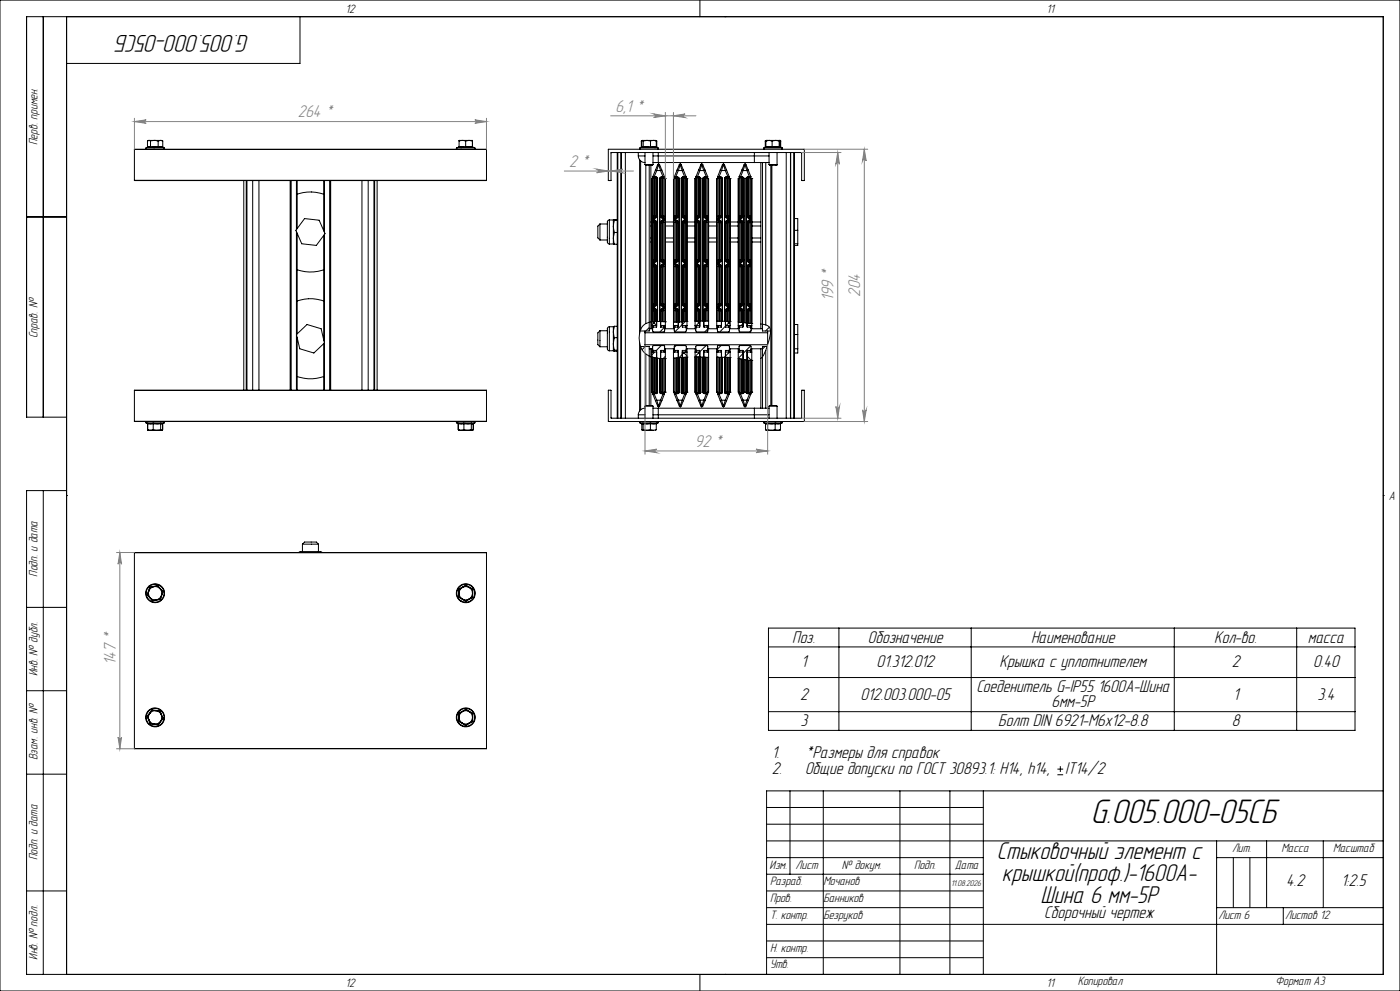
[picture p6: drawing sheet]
<svg xmlns="http://www.w3.org/2000/svg" width="420mm" height="297mm" viewBox="0 0 420 297" stroke-linecap="round" stroke-linejoin="round" font-family="sans-serif">
<defs><g id="words">
<text font-size="10.5" x="327.2" y="246.7">G.005.000-05СБ</text>
<g font-size="7.5">
<text x="74.8" y="10.5" transform="rotate(-180 74.8 10.5)">G.005.000-05СБ</text>
<text x="299" y="257.4">Стыковочный элемент с</text>
<text x="300.6" y="264">крышкой(проф.)-1600А-</text>
<text x="312.1" y="270.6">Шина 6 мм-5P</text>
</g>
<g font-size="5.3" fill="#808080">
<text x="89.4" y="35.2">264 *</text>
<text x="184.6" y="33.5">6,1 *</text>
<text x="170.7" y="50">2 *</text>
<text x="258.1" y="88.9" transform="rotate(-90 258.1 88.9)">204</text>
<text x="250.1" y="90.3" transform="rotate(-90 250.1 90.3)">199 *</text>
<text x="208.5" y="133.9">92 *</text>
<text x="34.7" y="199.2" transform="rotate(-90 34.7 199.2)">147 *</text>
</g>
<g font-size="5.3">
<text x="237.7" y="192.6">Поз.</text>
<text x="260.4" y="192.6">Обозначение</text>
<text x="309.4" y="192.6">Наименование</text>
<text x="364.3" y="192.6">Кол-во.</text>
<text x="392.4" y="192.6">масса</text>
<text x="240.4" y="200">1</text>
<text x="263" y="200">01.312.012</text>
<text x="299.9" y="200">Крышка с уплотнителем</text>
<text x="369.5" y="200">2</text>
<text x="394" y="200">0.40</text>
<text x="240" y="209.7">2</text>
<text x="258.1" y="209.7">012.003.000-05</text>
<text x="292.9" y="207.4">Соеденитель G-IP55 1600А-Шина</text>
<text x="369.9" y="209.7">1</text>
<text x="395.2" y="209.7">3.4</text>
<text x="315.5" y="212">6мм-5P</text>
<text x="240.1" y="217.6">3</text>
<text x="299.5" y="217.6">Болт DIN 6921-M6x12-8.8</text>
<text x="369.5" y="217.6">8</text>
<text x="231.5" y="227.3">1.</text>
<text x="241.5" y="227.3">*Размеры для справок</text>
<text x="231.5" y="231.9">2.</text>
<text x="241.5" y="231.9">Общие допуски по ГОСТ 30893.1: H14, h14,</text>
<text x="319.6" y="231.9">IT14/2</text>
<text x="385.9" y="265.6">4.2</text>
<text x="402.3" y="265.6">1:2.5</text>
<text x="313.3" y="275">Сборочный чертеж</text>
</g>
<g font-size="3.8">
<text x="103.7" y="3.8">12</text>
<text x="313.9" y="3.8">11</text>
<text x="11.2" y="43.5" transform="rotate(-90 11.2 43.5)">Перв. примен.</text>
<text x="11.3" y="101.4" transform="rotate(-90 11.3 101.4)">Справ. №</text>
<text x="416.6" y="149.8">A</text>
<text x="11.2" y="172.8" transform="rotate(-90 11.2 172.8)">Подп. и дата</text>
<text x="11.3" y="202.7" transform="rotate(-90 11.3 202.7)">Инв. № дубл.</text>
<text x="11.2" y="227.8" transform="rotate(-90 11.2 227.8)">Взам. инв. №</text>
<text x="11.2" y="257.8" transform="rotate(-90 11.2 257.8)">Подп. и дата</text>
<text x="369.6" y="255.2">Лит.</text>
<text x="384.4" y="255.2">Масса</text>
<text x="399.9" y="255.2">Масштаб</text>
<text x="230.9" y="260.3">Изм.</text>
<text x="238.7" y="260.3">Лист</text>
<text x="252.6" y="260.3">№ докум.</text>
<text x="274.2" y="260.3">Подп.</text>
<text x="286.5" y="260.3">Дата</text>
<text x="231" y="265.3">Разраб.</text>
<text x="247" y="265.4">Мочанов</text>
<text x="231" y="270.2">Пров.</text>
<text x="231" y="275.3">Т. контр.</text>
<text x="247" y="275.4">Безруков</text>
<text x="247" y="270.4">Банников</text>
<text x="365.5" y="275.3">Лист 6</text>
<text x="385.5" y="275.3">Листов 12</text>
<text x="11.3" y="287.7" transform="rotate(-90 11.3 287.7)">Инв. № подл.</text>
<text x="231" y="285.2">Н. контр.</text>
<text x="231" y="290.2">Утв.</text>
<text x="103.7" y="295.8">12</text>
<text x="313.9" y="295.8">11</text>
<text x="323.3" y="295.3">Копировал</text>
<text x="382.7" y="295.3">Формат А3</text>
</g>
<text font-size="2.6" x="285.3" y="265.5">11.08.2026</text>
</g></defs>
<g fill="none" stroke="#000" stroke-width=".3">
<path d="M0 0h420v297h-420zM13 5v120M20 5v287M90 5v14h-70M210 0v5M217.5 5h.1M40.3 44.8h105.6M40.3 54h105.6M40.3 44.8v9.2M43.9 44.3l-.2 .3 .2 .1M43.9 44.3h5.3M44.2 44v.2"/>
<path d="M44.2 44h1M44.2 42.3v1.7M44.3 42.2l.4-.1zM44.7 42.1l.5 .2M44.7 42.1h1.6M45.1 44.2l-.7-.1-.5 .2M45.1 44.2h2.4M45.2 44h2.2M45.2 44l-.1 .2M45.2 42.3v1.7M46.3 42.1l1.1 .2M46.3 42.1h1.9"/>
<path d="M46.3 42.1l-1.1 .2M47.4 44h1.4M47.4 44l.1 .2M47.4 42.3v1.7M48.2 42.1l.6 .2M48.2 42.1l-.8 .2M48.8 44l.2 .2h-1.5M48.8 42.3v1.7M48.9 44.2l.3 .1M49.2 44.3l.2 .3-.3 .1M73.1 54.1v62.8M73.9 54.1v62.8"/>
<path d="M74.1 54.1v62.8M75.8 54.1v62.8M77.7 54.1v62.8M87.1 54.1v62.8M87.3 54.1v62.8M88.9 54.1v14.7M89.1 58.2l.5-.1a12.2 12.2 0 0 1 7.5 .1M89.1 54.1v14.4M97.1 54.1v15.1M97.3 54.1v15.6M98.9 54.1v62.8M99.1 54.1v62.8"/>
<path d="M99.2 54.1v62.8M108.6 54.1v62.8M110.5 54.1v62.8M112.2 54.1v62.8M112.4 54.1v62.8M113.1 54.1v62.8M137.1 44.3l-.2 .3 .2 .1M137.1 44.3h5.3M137.6 44.2h2.1M137.6 44.1h.1M137.6 44.1v.1M137.6 44.1l-.5 .2"/>
<path d="M137.7 44l-.1 .1M137.7 44h2M137.7 44l-.1 .2M137.7 42.3v1.7M138.7 42.1l1 .2M138.7 42.1h2M138.7 42.1l-1 .2M138.7 42.1h-1v.2M139.7 44.2h2.1M139.7 44h2M139.7 44v.2M139.7 42.3v1.7"/>
<path d="M140.7 42.1l1 .2M140.7 42.1h1M140.7 42.1l-1 .2M141.7 44l.1 .2M141.7 44h.1M141.7 42.3v1.7M141.7 44l.1 .1M141.7 42.1v1.9M141.7 42.1v.2M141.9 44.1l-.1 .1M141.9 44.1l.5 .2M142.4 44.3l.2 .3-.3 .1"/>
<path d="M145.9 44.8v9.2M182.5 44.8l58.8-.1v9.4h-.8v-8.4h-57.2v8.4h-.8zM185.2 45.7v79.6M185.3 45.7v79.6M186.3 45.7v79.6M186.4 45.7v79.6M187.6 45.7v79.6M191.5 46.7a1.99 1.99 0 0 0 2 2M191.5 46.7h2M191.5 45.7v1M191.9 47.9v52M192 44.3l-.1 .3 .2 .1"/>
<path d="M192 44.3h5.4M192.2 48.2v50.6M192.4 44l-.1 .2M192.4 44h.1M192.5 42.2l-.1 1.8M192.5 44v.1M192.5 44h.5M192.5 42.3v1.7M192.5 42.2v.1M192.7 42.1l-.3 .2M192.8 42.1l.2 .2M192.8 42.1h1.3"/>
<path d="M192.8 42.1h-.1M192.8 42.1l-.1 .1M192.9 44.2h2.3M192.9 44.2l-.9 .1M193 44l-.1 .2M193 44h2.2M193 42.3v1.7M193.5 49.3h2.4M193.5 45.7v3.6M193.5 49.3l.2 .2M193.7 49.5h1.6M193.7 49.5v47.5"/>
<path d="M194.1 42.1l1.1 .2M194.1 42.1h1.9M194.1 42.1l-1.1 .2M194.8 49.5v49.7h-2.7M195.2 44v.2M195.2 44h1.7M195.2 42.3v1.7M195.3 49.5v49M195.6 53.5h.4M195.6 53.5h.1M195.6 53.5v44M195.8 53l.1 .1"/>
<path d="M195.8 53l.4 .1M195.9 53.1l.1 .1M195.9 49.3l-.6 .2M195.9 48.7h1.6M195.9 46.7h1.6M195.9 45.7v3.6M195.9 53.1h.1M196 53.2h.4M196 53.2v11.6M196 42.1l-.8 .2M196 42.1l.9 .2M196 42.1h.7"/>
<path d="M196.2 53.1h-.3M196.2 53.1h.6M196.4 53.1v.1M196.4 53.2h.2M196.4 53.2v11.6M196.6 53.2h.3l.1 .3M196.6 53.2l.4 .3M196.6 53.2v11.5M196.6 51l.4 .1M196.6 53.1l.4 .4M196.6 51l-.8 2M196.7 42.1l.3 .2"/>
<path d="M196.7 42.2l.2 .1M196.8 53.1h.1M196.8 53.1l.5 .4M196.8 53.1l.4 .4M196.9 44l.1 .2h-1.8M196.9 42.3v1.7M196.9 44h.1M196.9 44.1l.5 .2M196.9 42.2l.1 1.8M197 53.5h.1M197 53.5v11.2M197 53.5h.2"/>
<path d="M197 44l.1 .2M197 51.1l-.8 2M197 51.1h1.2M197.2 53.5h.1M197.2 53.5v42.8M197.4 44.3l.2 .3-.3 .1M197.5 46.7v2M197.5 45.7v1M197.5 46.7h28.8M197.5 48.7h28.8M197.6 49.1v.3M197.6 49.4l-.6 1.7"/>
<path d="M197.6 49.1l-.3 .2-.7 1.7M197.6 49.4l.6 1.7M197.6 49.1l.3 .2 .6 1.7M197.9 53.5h.1M197.9 53.5v42.8M197.9 53.5h.3M198.2 51.1l.7 2M198.2 53.5h.1M198.2 53.5v11.2M198.3 53.1l-.4 .4M198.3 53.1h.1M198.5 51l-.3 .1"/>
<path d="M198.5 53.1l-.3 .4M198.5 51l.9 2M198.6 53.2h-.3l-.1 .3M198.6 53.2l-.4 .3M198.6 53.2v11.5M198.6 53.2h.2M198.8 53.1v.1M198.8 53.2v11.6M198.9 53.1h.4M198.9 53.1h-.6M199.2 53.2h-.4M199.2 53.5h.4"/>
<path d="M199.2 53.2v11.6M199.3 53.1l-.1 .1M199.4 53l-.5 .1M199.4 53l-.1 .1M199.6 53.5h.1M199.6 53.5v44M202 53.5h.1M202 53.5v44M202.1 53.5h.4M202.3 53l.4 .1M202.3 53v.1M202.3 53.1h.4"/>
<path d="M202.4 53.1l.1 .1M202.4 53.1h.1M202.5 53.2h.3M202.5 53.2v11.6M202.7 53.1h.1M202.7 53.1h.6M202.8 53.1v.1M202.8 53.2h.3M202.8 53.2v11.6M203.1 53.1l.4 .4M203.1 53.2l.4 .3M203.1 53.1v.1"/>
<path d="M203.1 53.2v11.5M203.1 51l.4 .1M203.1 51l-.8 2M203.3 53.1l.5 .4M203.3 53.1h.1M203.3 53.1l.4 .4M203.5 53.5h.1M203.5 51.1h1.1M203.5 53.5h.2M203.5 51.1l-.8 2M203.5 53.5v11.2M203.7 53.5h.1"/>
<path d="M203.7 53.5v43M203.8 53.5v43M204.1 49.1v.3M204.1 49.4l-.6 1.7M204.1 49.1l-.3 .1-.7 1.8M204.1 49.4l.5 1.7M204.1 49.1l.3 .2 .6 1.7M204.4 53.5h.1M204.4 53.5v42.9M204.4 53.5h.2M204.6 53.5h.1M204.6 51.1l.8 2"/>
<path d="M204.6 53.5v11.2M204.8 53.1l-.4 .4M204.8 53.1h.1M205 51l-.4 .1M205 53.1l-.4 .4M205 51l.8 2M205.1 53.1l-.4 .4M205.1 53.1v.1M205.1 53.2l-.4 .3M205.1 53.2h.2M205.1 53.2v11.5M205.3 53.1v.1"/>
<path d="M205.3 53.2v11.6M205.4 53.1h.4M205.4 53.1h-.6M205.7 53.2h-.4M205.7 53.5h.4M205.7 53.2v11.6M205.8 53.1l-.1 .1M205.8 53l-.4 .1M205.8 53v.1M206.1 53.5h.1M206.1 53.5v44M208.5 53.5h.5"/>
<path d="M208.5 53.5h.1M208.5 53.5v44M208.8 53l.4 .1M208.9 53.1l.1 .1M209 53.2h.3M209 53.2v11.6M209.2 53.1h.6M209.3 53.1v.1M209.3 53.2h.2M209.3 53.2v11.6M209.5 53.1l.4 .4M209.5 53.1v.1"/>
<path d="M209.5 53.2l.4 .3M209.5 53.2v11.5M209.6 51l.4 .1M209.6 53.1l.4 .4M209.6 51l-.8 2M209.8 53.1l.5 .4M209.8 53.1h.1M209.8 53.1l.4 .4M209.9 53.5h.1M209.9 53.5v11.2M210 51.1h1.1M210 53.5h.2"/>
<path d="M210 51.1l-.8 2M210 53.5v11.2M210.2 53.5h.1M210.2 53.5v42.7M210.3 53.5l-.1 42.7M210.5 49.1v.3M210.5 49.4l-.5 1.7M210.5 49.1l-.2 .2-.7 1.7M210.5 49.4l.6 1.7M210.5 49.1l.3 .1 .7 1.8M210.9 53.5v42.7v-42.7M210.9 53.5h.1"/>
<path d="M210.9 53.5h.2M211.1 53.5h.1M211.1 53.5v11.2M211.1 51.1l.8 2M211.3 53.1l-.4 .4M211.3 53.1h.1M211.5 51l-.4 .1M211.5 51l.8 2M211.5 53.2h-.3l-.1 .3M211.5 53.2l-.4 .3M211.5 53.2h.3M211.5 53.2v11.5"/>
<path d="M211.8 53.1v.1M211.8 53.2v11.6M211.9 53.1h-.6M212.2 53.5h.3M212.2 53.2h-.4M212.2 53.2v11.6M212.3 53.1l-.1 .1M212.3 53l-.4 .1M212.5 53.5h.1M212.5 53.5l.1 44M215 53.5h.4M215 53.5h.1"/>
<path d="M215 53.5v44M215.3 53v.1M215.3 53l.4 .1M215.3 53.1h.4M215.3 53.1l.1 .1M215.4 53.1h.1M215.4 53.2h.4M215.4 53.2v11.6M215.7 53.1h.6M215.7 53.1h.1M215.8 53.1v.1M215.8 53.2h.2"/>
<path d="M215.8 53.2v11.6M216 53.2h.3l.1 .3M216 53.2l.4 .3M216 53.2v11.5M216.1 51l.4 .1M216.1 51l-.8 2M216.3 53.1l.4 .4M216.3 53.1h.1M216.4 53.5h.1M216.4 53.5h.3M216.4 53.5v11.2M216.5 51.1h1.1"/>
<path d="M216.5 51.1l-.8 2M216.7 53.5h.1M216.7 53.5v42.8M217 49.1v.3M217 49.4l-.5 1.7M217 49.1l-.3 .2-.6 1.7M217 49.4l.6 1.7M217 49.1l.3 .2 .7 1.7M217.3 53.5h.1M217.3 53.5v42.8M217.4 53.5h.2M217.6 51.1l.8 2"/>
<path d="M217.6 53.5h.1M217.6 53.5v11.2M217.8 53.1l-.5 .4M217.8 53.1h.1M217.8 53.1l-.4 .4M218 51l-.4 .1M218 53.1l-.4 .4M218 51l.8 2M218 53.2h-.3l-.1 .3M218 53.2l-.4 .3M218 53.2h.3M218 53.2v11.5"/>
<path d="M218.3 53.1v.1M218.3 53.2v11.6M218.4 53.1h.1M218.4 53.1h.4M218.4 53.1h-.6M218.6 53.2h-.3M218.6 53.5h.4M218.6 53.2v11.6M218.8 53.1l-.2 .1M218.8 53l-.4 .1M218.8 53v.1M219 53.5h.1"/>
<path d="M219 53.5v44M221.5 53.5h.1M221.5 53.5v44M221.5 53.5h.4M221.7 53l.1 .1M221.7 53l.4 .1M221.8 53.1l.1 .1M221.8 53.1h.1M221.9 53.2h.4M221.9 53.2v11.6M222.1 53.1h-.3M222.1 53.1h.6"/>
<path d="M222.3 53.1v.1M222.3 53.2h.2M222.3 53.2v11.6M222.5 53.2h.3l.1 .3M222.5 53.2l.4 .3M222.5 53.2v11.5M222.6 51l.3 .1M222.6 53.1l.3 .4M222.6 51l-.9 2M222.7 53.1h.1M222.7 53.1l.5 .4M222.9 53.5h.1"/>
<path d="M222.9 51.1h1.2M222.9 53.5h.3M222.9 51.1l-.8 2M222.9 53.5v11.2M223.2 53.5h.1M223.2 53.5v43.2M223.5 49.4l-.6 1.7M223.5 49.4l.6 1.7M223.5 49.1v.3M223.5 49.1l-.2 .1-.7 1.8M223.5 49.1l.3 .2 .7 1.7M223.8 53.5h.1"/>
<path d="M223.8 53.5v43.3M223.9 53.5h.2M223.9 53.5v43.3M224.1 51.1l.8 2M224.1 53.5v11.2M224.3 53.1l-.5 .4M224.3 53.1h.1M224.3 53.1l-.4 .4M224.5 51l-.4 .1M224.5 53.1l-.4 .4M224.5 51l.8 2M224.5 53.2l-.4 .3"/>
<path d="M224.5 53.1v.1M224.5 53.2h.2M224.5 53.2v11.5M224.7 53.1v.1M224.7 53.2v11.6M224.9 53.1h.3M224.9 53.1h-.6M225.1 53.2h-.4M225.1 53.5h.4M225.1 53.2v11.6M225.2 53.1l-.1 .1M225.3 53l-.4 .1"/>
<path d="M225.3 53l-.1 .1M225.5 53.5h.1M225.5 53.5v44M226.3 46.7v2M226.3 46.7h4.4M226.3 45.7v1M228.2 48.7v49.8M228.7 48.7v50.5h2.4M229.2 44.3l-.1 .3 .2 .1M229.2 44.3h5.4M229.6 44l-.2 .2M229.7 44.2h1.9"/>
<path d="M229.7 44.2l-.5 .1M229.7 48.7v48.7M229.8 44l-.1 .2M229.8 44h1.8M229.8 42.3v1.7M229.8 44h-.2M229.8 42.2l-.2 .1v1.7M229.9 42.1h.1M229.9 42.1l-.1 .2M229.9 42.1h.8M229.9 42.1l-.3 .2M230.7 42.1l.9 .2"/>
<path d="M230.7 42.1h2M230.7 49.3h2.4M230.7 49.3l.2 .2h2M230.7 48.7h-4.4M230.7 45.7v3.6M230.7 42.1l-.9 .2M231.2 49.5v72M231.6 49.5v72M231.6 44.2h2.3M231.6 44v.2M231.6 44h2.2M231.6 42.3v1.7"/>
<path d="M232.7 42.1l1.1 .2M232.7 42.1h1.2M232.7 42.1l-1.1 .2M232.9 49.5h.1M233.1 49.3h.1M233.1 45.7v3.6M233.1 49.3l-.2 .2M233.8 44l.1 .2M233.8 44h.2M233.8 42.3v1.7M233.9 42.1l-.1 .2M233.9 42.1l.1 2"/>
<path d="M233.9 42.1h.1M234 42.2l.2 .1v1.7M234 42.1l.2 .2M234 44.1l-.1 .1M234 44.1l.6 .2M234.1 44h.1M234.2 44l.2 .2M234.6 44.3l.1 .3-.2 .1M235.9 45.7v79.6M237.1 45.7v79.6M237.2 45.7v79.6M238.1 45.7v79.6"/>
<path d="M238.3 45.7v79.6M8 65h12M88.9 69.4v47.5M89.1 69.8v30.3M91.4 65.5l4.3 .5 1.8 4-2.6 3.6-4.4-.5-1.7-4.1zM97.1 70.5v31.4M97.3 70.2v46.7M180 67.1l-.6 .7v3.5l.6 .6M180 67.1v4.8M180 71.9h2.2M180 67.1h2.2M182.8 65.9l-.6 .5v6.2l.6 .5"/>
<path d="M182.8 65.9v7.2M182.8 73.1h1.2M182.8 65.9h1.2M184 67.8l.3 1.9M184 65.9v1.9M184 67.8v3.6M184 71.4v1.7M184 71.4l.3 1.8M184 65.9l.3 .1M184 73.1l.3 .1M184.3 66l-.3 1.8M184.3 69.7l-.3 1.7"/>
<path d="M184.3 69.7h.9M184.3 66h.9M184.3 73.2h.9M185.2 65.9h-1.2M195.3 72.5h.3M195.3 66.5h.3M195.3 67.7h.3M195.3 71.3h.3M196 79.2h.1M196 78.7h.1M196 66h.1M196 65.4h.1"/>
<path d="M196 79.2l.1 .2M196 66l.1 .2M196 64.8v.6M196 64.8h.4M196 79.9h.4M196 79.2v.7M196 66.7h.4M196 66v.7M196 78h.4M196 78v.7M196 65.4v.6M196 66.7v11.3"/>
<path d="M196 78.7v.5M196 79.9v11.3M196 65.4l.1 .1M196.1 79.1l-.1 .1M196.1 65.9l-.1 .1M196.1 79.1l.4 .4M196.1 65.9l.4 .4M196.1 65.9v.3M196.1 79.1v.3M196.1 65.9h.1M196.1 79.1h.1M196.1 78.7h.1"/>
<path d="M196.1 65.5h.1M196.1 66.2l.3 .5M196.1 78.4v.3M196.1 79.4l.3 .5M196.1 78.4l-.1 .3M196.2 79.1l.5 .2 .3 .6M196.2 65.9a.78 .78 0 0 1 .8 .8M196.2 65.9l.4 .4M196.2 79.1l.4 .4M196.4 64.8l-.4 .6M196.4 66.7h.1M196.4 78l-.3 .4"/>
<path d="M196.4 79.9h.1M196.4 66.7v11.3M196.4 79.9v11.3M196.5 65.2l-.4 .3M196.5 78.3l-.4 .4M196.5 77.9v.4M196.5 64.7v.5M196.5 66.3v.4M196.5 79.5v.4M196.5 64.7l-.1 .1M196.5 77.9l-.1 .1M196.5 79.5h.1"/>
<path d="M196.5 65.2h.1M196.5 78.3h.1M196.5 66.3h.1M196.5 77.9h.1M196.5 64.7h.1M196.5 66.7h.1M196.5 79.9h.1M196.6 66.3l.4 .4M196.6 78.3l-.4 .4M196.6 79.5l.4 .4M196.6 65.2l-.4 .3M196.6 77.9v.4"/>
<path d="M196.6 64.7v.5M196.6 77.9h.4M196.6 64.7h.4M196.6 66.7h.4M196.6 79.5v.4M196.6 79.9h.4M196.6 66.3v.4M196.6 66.7v11.2M196.6 79.9v11.3M197 77.9a.78 .78 0 0 1-.8 .8M197 64.7a.78 .78 0 0 1-.8 .8M197 66.7h.1"/>
<path d="M197 77.9l-.4 .4M197 77.9h.1M197 79.9h.1M197 64.7l-.4 .5M197 64.7h.1M197 66.7v11.2M197 79.9v11.3M198.2 64.7l.1 .5 .6 .3M198.2 77.9l.1 .5 .6 .3M198.2 79.9h.1M198.2 77.9l.4 .4M198.2 77.9h.1"/>
<path d="M198.2 66.7h.1M198.2 64.7h.1M198.2 64.7l.4 .5M198.2 79.9h.4M198.2 66.7h.4M198.2 77.9h.4M198.2 64.7h.4M198.2 66.7v11.2M198.2 79.9v11.3M198.6 79.5l-.4 .4M198.6 78.3l.3 .4M198.6 66.3l-.4 .4"/>
<path d="M198.6 65.2l.3 .3M198.6 79.5v.4M198.6 66.3v.4M198.6 64.7v.5M198.6 77.9v.4M198.6 79.5h.1M198.6 65.2h.1M198.6 78.3h.1M198.6 66.3h.1M198.6 66.7v11.2M198.6 79.9v11.3M198.6 77.9h.1"/>
<path d="M198.6 64.7h.1M198.6 66.7h.1M198.6 79.9h.1M198.7 78.3l.4 .4M198.7 65.2l.4 .3M198.7 66.3v.4M198.7 79.5v.4M198.7 64.7v.5M198.7 77.9v.4M198.7 77.9l.1 .1M198.7 64.7l.1 .1M198.7 79.9h.1"/>
<path d="M198.7 66.7h.1M198.8 78l.2 .4M198.8 64.8l.3 .6M198.8 64.8h.4M198.8 78h.4M198.8 66.7h.4M198.8 79.9h.4M198.8 66.7v11.3M198.8 79.9v11.3M198.9 65.9l-.5 .2-.2 .6M198.9 79.1l-.6 .4-.1 .4M198.9 79.1l-.3 .4"/>
<path d="M198.9 65.9l-.3 .4M198.9 65.9h.2M198.9 78.7h.2M198.9 65.5h.2M199 78.4l.1 .3M199 79.4l-.2 .5M199 66.2l-.2 .5M199 78.4l.2 .3M199.1 65.9l.1 .1M199.1 79.1l.1 .1M199.1 65.9l-.4 .4M199.1 79.1l-.4 .4"/>
<path d="M199.1 79.1l-.1 .3M199.1 65.9l-.1 .3M199.1 79.1h-.2M199.1 65.4v.1M199.2 65.4h-.1M199.2 66h.1M199.2 78.7h-.1M199.2 78.7h.1M199.2 79.2h.1M199.2 79.2l-.2 .2M199.2 66l-.2 .2M199.2 64.8v.6"/>
<path d="M199.2 65.4h.1M199.2 78v.7M199.2 66v.7M199.2 79.2v.7M199.2 65.4v.6M199.2 66.7v11.3M199.2 78.7v.5M199.2 79.9v11.3M199.6 72.5h2.4M199.6 66.5h2.4M199.6 67.7h2.4M199.6 71.3h2.4"/>
<path d="M202.5 64.8v.6M202.5 64.8h.3M202.5 79.9h.3M202.5 79.2v.7M202.5 79.2l.1 .2M202.5 66.7h.3M202.5 66v.7M202.5 66l.1 .2M202.5 78h.3M202.5 78v.7M202.5 79.2h.1M202.5 66h.1"/>
<path d="M202.5 78.7h.1M202.5 65.4v.6M202.5 66.7v11.3M202.5 78.7v.5M202.5 79.9v11.3M202.5 65.4h.1M202.5 65.4l.1 .1M202.6 79.1l-.1 .1M202.6 65.9l-.1 .1M202.6 79.1l.4 .4M202.6 65.9l.4 .4M202.6 65.9v.3"/>
<path d="M202.6 79.1v.3M202.6 65.9h.1M202.6 78.7h.1M202.6 65.5h.1M202.6 79.1h.1M202.6 66.2l.2 .5M202.6 79.4l.2 .5M202.6 78.4v.3M202.6 78.4l-.1 .3M202.7 79.1l.6 .3 .2 .5M202.7 65.9a.78 .78 0 0 1 .8 .8M202.7 65.9l.4 .4"/>
<path d="M202.7 79.1l.4 .4M202.8 66.7h.2M202.8 79.9h.2M202.8 78l-.2 .4M202.8 64.8l-.3 .6M202.8 66.7v11.3M202.8 79.9v11.3M203 65.2l-.4 .3M203 78.3l-.4 .4M203 64.7v.5M203 77.9v.4M203 66.3v.4"/>
<path d="M203 79.5v.4M203 77.9l-.2 .1M203 64.7l-.2 .1M203 79.5h.1M203 65.2h.1M203 78.3h.1M203 66.3h.1M203 77.9h.1M203 64.7h.1M203 66.7h.1M203 79.9h.1M203.1 66.3l.4 .4"/>
<path d="M203.1 78.3l-.4 .4M203.1 79.5l.4 .4M203.1 65.2l-.4 .3M203.1 64.7v.5M203.1 64.7h.4M203.1 77.9v.4M203.1 77.9h.4M203.1 66.3v.4M203.1 79.5v.4M203.1 79.9h.4M203.1 66.7h.4M203.1 66.7v11.2"/>
<path d="M203.1 79.9v11.3M203.5 77.9a.78 .78 0 0 1-.8 .8M203.5 64.7a.78 .78 0 0 1-.8 .8M203.5 66.7h.1M203.5 77.9l-.4 .4M203.5 77.9h.1M203.5 79.9h.1M203.5 64.7l-.4 .5M203.5 64.7h.1M203.5 66.7v11.2M203.5 79.9v11.3M204.6 64.7l.2 .5 .6 .3"/>
<path d="M204.6 77.9l.2 .5 .6 .3M204.6 77.9h.1M204.6 66.7h.1M204.6 64.7h.1M204.6 79.9h.1M204.6 66.7v11.2M204.6 79.9v11.3M204.7 77.9l.4 .4M204.7 64.7l.4 .5M204.7 79.9h.4M204.7 66.7h.4M204.7 64.7h.4"/>
<path d="M204.7 77.9h.4M205.1 78.3l.3 .4M205.1 66.3l-.4 .4M205.1 65.2l.3 .3M205.1 79.5l-.4 .4M205.1 79.5v.4M205.1 66.3v.4M205.1 64.7v.5M205.1 77.9v.4M205.1 79.5h.1M205.1 65.2h.1M205.1 78.3h.1"/>
<path d="M205.1 66.3h.1M205.1 77.9h.1M205.1 64.7h.1M205.1 66.7h.1M205.1 79.9h.1M205.1 66.7v11.2M205.1 79.9v11.3M205.1 78.3l.5 .4M205.1 65.2l.5 .3M205.1 79.9h.2M205.1 66.7h.2M205.1 77.9l.2 .1"/>
<path d="M205.1 64.7l.2 .1M205.3 78l.2 .4M205.3 64.8l.3 .6M205.3 64.8h.4M205.3 78h.4M205.3 66.7h.4M205.3 79.9h.4M205.3 66.7v11.3M205.3 79.9v11.3M205.4 65.9l-.5 .2-.3 .6M205.4 79.1l-.4 .2-.4 .6M205.4 65.9l-.3 .4"/>
<path d="M205.4 79.1l-.3 .4M205.4 65.9h.2M205.4 78.7h.2M205.4 65.5h.2M205.5 79.4l-.2 .5M205.5 66.2l-.2 .5M205.5 78.4l.1 .3M205.5 78.4l.2 .3M205.6 65.9l.1 .1M205.6 79.1l.1 .1M205.6 65.9l-.5 .4M205.6 79.1l-.5 .4"/>
<path d="M205.6 79.1l-.1 .3M205.6 65.9l-.1 .3M205.6 65.4v.1M205.6 79.1h-.2M205.7 65.4h-.1M205.7 66h.1M205.7 78.7h-.1M205.7 78.7h.1M205.7 79.2h.1M205.7 79.2l-.2 .2M205.7 66l-.2 .2M205.7 64.8v.6"/>
<path d="M205.7 65.4h.1M205.7 78v.7M205.7 66v.7M205.7 79.2v.7M205.7 65.4v.6M205.7 66.7v11.3M205.7 78.7v.5M205.7 79.9v11.3M206.1 72.5h2.4M206.1 66.5h2.4M206.1 67.7h2.4M206.1 71.3h2.4"/>
<path d="M209 79.2h.1M209 78.7h.1M209 66h.1M209 65.4h.1M209 79.2l.1 .2M209 66l.1 .2M209 64.8v.6M209 64.8h.3M209 79.9h.3M209 79.2v.7M209 66.7h.3M209 66v.7"/>
<path d="M209 78h.3M209 78v.7M209 65.4v.6M209 66.7v11.3M209 78.7v.5M209 79.9v11.3M209 79.1v.1M209 65.9v.1M209 65.4v.1M209 79.1l.5 .4M209 65.9l.5 .4M209 65.9l.1 .3"/>
<path d="M209 79.1l.1 .3M209 65.9h.2M209 78.7h.2M209 65.5h.2M209 79.1h.2M209.1 66.2l.2 .5M209.1 78.4l-.1 .3M209.1 79.4l.2 .5M209.2 79.1l.4 .2 .4 .6M209.2 65.9l.5 .2 .3 .6M209.2 79.1l.3 .4M209.2 65.9l.3 .4"/>
<path d="M209.3 66.7h.2M209.3 78l-.2 .4M209.3 79.9h.2M209.3 64.8l-.3 .6M209.3 66.7v11.3M209.3 79.9v11.3M209.5 65.2l-.5 .3M209.5 78.3l-.5 .4M209.5 77.9v.4M209.5 64.7v.5M209.5 79.5v.4M209.5 66.3v.4"/>
<path d="M209.5 77.9l-.2 .1M209.5 64.7l-.2 .1M209.5 79.5h.1M209.5 65.2h.1M209.5 78.3h.1M209.5 66.3h.1M209.5 77.9h.1M209.5 64.7h.1M209.5 66.7h.1M209.5 79.9h.1M209.5 79.5l.4 .4M209.5 66.3l.4 .4"/>
<path d="M209.5 78.3l-.3 .4M209.5 65.2l-.3 .3M209.5 64.7h.4M209.5 77.9h.4M209.5 66.7h.4M209.5 79.9h.4M209.5 66.7v11.2M209.5 79.9v11.3M209.9 79.9h.1M209.9 66.7h.1M209.9 77.9l-.4 .4M209.9 77.9h.1"/>
<path d="M209.9 64.7l-.4 .5M209.9 64.7h.1M209.9 66.7v11.2M209.9 79.9v11.3M210 77.9l-.2 .5-.6 .3M210 64.7l-.2 .5-.6 .3M210 66.7v11.2M210 79.9v11.3M211.1 64.7a.78 .78 0 0 0 .8 .8M211.1 77.9a.78 .78 0 0 0 .8 .8M211.1 66.7h.1M211.1 79.9h.1"/>
<path d="M211.1 64.7h.1M211.1 64.7l.4 .5M211.1 77.9l.4 .4M211.1 77.9h.1M211.1 66.7h.4M211.1 79.9h.4M211.1 64.7h.4M211.1 77.9h.4M211.1 66.7v11.2M211.1 79.9v11.3M211.5 66.3l-.4 .4M211.5 79.5l-.4 .4"/>
<path d="M211.5 65.2l.4 .3M211.5 78.3l.4 .4M211.5 66.3v.4M211.5 79.5v.4M211.5 77.9v.4M211.5 64.7v.5M211.5 79.5h.1M211.5 65.2h.1M211.5 78.3h.1M211.5 66.3h.1M211.5 77.9h.1M211.5 64.7h.1"/>
<path d="M211.5 66.7h.1M211.5 79.9h.1M211.5 66.7v11.2M211.5 79.9v11.3M211.6 78.3l.5 .4M211.6 65.2l.5 .3M211.6 66.3v.4M211.6 79.5v.4M211.6 77.9v.4M211.6 64.7v.5M211.6 79.9h.2M211.6 64.7l.2 .1"/>
<path d="M211.6 77.9l.2 .1M211.6 66.7h.2M211.8 64.8l.3 .6M211.8 78l.2 .4M211.8 64.8h.4M211.8 78h.4M211.8 66.7h.4M211.8 79.9h.4M211.8 66.7v11.3M211.8 79.9v11.3M211.9 65.9a.78 .78 0 0 0-.8 .8M211.9 79.1l-.6 .3-.2 .5"/>
<path d="M211.9 65.9l-.4 .4M211.9 79.1l-.4 .4M211.9 65.9h.2M211.9 78.7h.2M211.9 65.5h.2M212 79.4l-.2 .5M212 78.4l.1 .3M212 66.2l-.2 .5M212 78.4l.2 .3M212.1 65.9v.1M212.1 79.1v.1M212.1 65.9l-.5 .4"/>
<path d="M212.1 79.1l-.5 .4M212.1 79.1l-.1 .3M212.1 65.9l-.1 .3M212.1 79.1h-.2M212.1 65.4v.1M212.1 65.4h.1M212.1 66h.1M212.1 78.7h.1M212.1 79.2h.1M212.1 79.2l-.1 .2M212.1 66l-.1 .2M212.1 65.4v.6"/>
<path d="M212.1 78.7v.5M212.2 64.8v.6M212.2 78v.7M212.2 66l-.2 .2M212.2 66v.7M212.2 79.2l-.2 .2M212.2 79.2v.7M212.2 65.4v.6M212.2 66.7v11.3M212.2 78.7v.5M212.2 79.9v11.3M212.6 72.5h2.4"/>
<path d="M212.6 66.5h2.4M212.6 67.7h2.4M212.6 71.3h2.4M215.4 79.2h.1M215.4 78.7h.1M215.4 66h.1M215.4 65.4h.1M215.4 79.2l.2 .2M215.4 66l.2 .2M215.4 64.8v.6M215.4 64.8h.4M215.4 79.9h.4"/>
<path d="M215.4 79.2v.7M215.4 66.7h.4M215.4 66v.7M215.4 78h.4M215.4 78v.7M215.4 65.4v.6M215.4 66.7v11.3M215.4 78.7v.5M215.4 79.9v11.3M215.5 65.4v.1M215.5 79.1l-.1 .1M215.5 65.9l-.1 .1"/>
<path d="M215.5 79.1l.4 .4M215.5 65.9l.4 .4M215.5 79.1l.1 .3M215.5 65.9l.1 .3M215.5 65.9h.2M215.5 78.7h.2M215.5 65.5h.2M215.5 79.1h.2M215.6 79.4l.2 .5M215.6 78.4l-.1 .3M215.6 66.2l.2 .5M215.6 78.4l-.2 .3"/>
<path d="M215.7 79.1l.6 .4 .1 .4M215.7 65.9l.5 .2 .2 .6M215.7 65.9l.3 .4M215.7 79.1l.3 .4M215.8 79.9h.1M215.8 78l-.2 .4M215.8 66.7h.1M215.8 64.8l-.3 .6M215.8 66.7v11.3M215.8 79.9v11.3M215.9 65.2l-.4 .3M215.9 78.3l-.4 .4"/>
<path d="M215.9 77.9v.4M215.9 64.7v.5M215.9 79.5v.4M215.9 66.3v.4M215.9 77.9l-.1 .1M215.9 64.7l-.1 .1M215.9 79.5h.1M215.9 65.2h.1M215.9 78.3h.1M215.9 66.3h.1M215.9 77.9h.1M215.9 64.7h.1"/>
<path d="M215.9 66.7h.1M215.9 79.9h.1M216 78.3l-.3 .4M216 66.3l.4 .4M216 65.2l-.3 .3M216 79.5l.4 .4M216 77.9v.4M216 77.9h.4M216 64.7v.5M216 64.7h.4M216 79.9h.4M216 79.5v.4"/>
<path d="M216 66.3v.4M216 66.7h.4M216 66.7v11.2M216 79.9v11.3M216.4 77.9l-.1 .5-.6 .3M216.4 64.7l-.1 .5-.6 .3M216.4 77.9l-.4 .4M216.4 77.9h.1M216.4 66.7h.1M216.4 64.7l-.4 .5M216.4 64.7h.1M216.4 79.9h.1"/>
<path d="M216.4 66.7v11.2M216.4 79.9v11.3M217.6 64.7a.78 .78 0 0 0 .8 .8M217.6 77.9a.78 .78 0 0 0 .8 .8M217.6 77.9h.1M217.6 66.7h.1M217.6 79.9h.1M217.6 77.9l.4 .4M217.6 64.7h.1M217.6 64.7l.4 .5M217.6 66.7h.4M217.6 79.9h.4"/>
<path d="M217.6 64.7h.4M217.6 77.9h.4M217.6 66.7v11.2M217.6 79.9v11.3M218 79.5l-.4 .4M218 78.3l.4 .4M218 66.3l-.4 .4M218 65.2l.4 .3M218 66.3v.4M218 79.5v.4M218 77.9v.4M218 64.7v.5"/>
<path d="M218 79.5h.1M218 65.2h.1M218 78.3h.1M218 66.3h.1M218 77.9h.1M218 64.7h.1M218 66.7h.1M218 79.9h.1M218 66.7v11.2M218 79.9v11.3M218.1 78.3l.4 .4M218.1 65.2l.4 .3"/>
<path d="M218.1 66.3v.4M218.1 79.5v.4M218.1 77.9v.4M218.1 64.7v.5M218.1 79.9h.1M218.1 64.7l.2 .1M218.1 77.9l.1 .1M218.1 66.7h.1M218.2 78l.3 .4M218.2 78h.4M218.2 66.7h.4M218.2 79.9h.4"/>
<path d="M218.2 66.7v11.3M218.2 79.9v11.3M218.3 64.8l.3 .6M218.3 64.8h.3M218.4 65.9a.78 .78 0 0 0-.8 .8M218.4 79.1l-.5 .2-.3 .6M218.4 79.1l-.4 .4M218.4 65.9l-.4 .4M218.4 65.9h.1M218.4 78.7h.1M218.4 65.5h.1M218.5 79.4l-.3 .5"/>
<path d="M218.5 78.4v.3M218.5 66.2l-.3 .5M218.5 78.4l.1 .3M218.5 65.9l.1 .1M218.5 79.1l.1 .1M218.5 79.1l-.4 .4M218.5 65.9l-.4 .4M218.5 79.1v.3M218.5 65.9v.3M218.5 79.1h-.1M218.6 65.4l-.1 .1M218.6 65.4h.1"/>
<path d="M218.6 66h.1M218.6 78.7h-.1M218.6 78.7h.1M218.6 79.2h.1M218.6 79.2l-.1 .2M218.6 66l-.1 .2M218.6 64.8v.6M218.6 78v.7M218.6 66v.7M218.6 79.2v.7M218.6 65.4v.6M218.6 66.7v11.3"/>
<path d="M218.6 78.7v.5M218.6 79.9v11.3M219 72.5h2.5M219 66.5h2.5M219 67.7h2.5M219 71.3h2.5M221.9 64.8v.6M221.9 64.8h.4M221.9 79.9h.4M221.9 79.2v.7M221.9 79.2l.2 .2M221.9 66.7h.4"/>
<path d="M221.9 66v.7M221.9 66l.2 .2M221.9 78h.4M221.9 78v.7M221.9 79.2h.1M221.9 66h.1M221.9 78.7h.1M221.9 66.7v11.3M221.9 78.7v.5M221.9 79.9v11.3M221.9 65.4h.1M221.9 65.4v.6"/>
<path d="M222 65.4v.1M222 79.1l-.1 .1M222 65.9l-.1 .1M222 79.1l.4 .4M222 65.9l.4 .4M222 79.1l.1 .3M222 65.9l.1 .3M222 65.9h.1M222 78.7h.1M222 65.5h.1M222 79.1h.1M222.1 79.4l.2 .5"/>
<path d="M222.1 66.2l.2 .5M222.1 78.4l-.1 .3M222.1 78.4l-.2 .3M222.1 79.1l.6 .3 .2 .5M222.1 65.9a.78 .78 0 0 1 .8 .8M222.1 79.1l.4 .4M222.1 65.9l.4 .4M222.3 79.9h.1M222.3 64.8l-.3 .6M222.3 66.7h.1M222.3 78l-.2 .4M222.3 66.7v11.3"/>
<path d="M222.3 79.9v11.3M222.4 65.2l-.4 .3M222.4 78.3l-.4 .4M222.4 64.7v.5M222.4 77.9v.4M222.4 66.3v.4M222.4 79.5v.4M222.4 64.7l-.1 .1M222.4 77.9l-.1 .1M222.4 79.5h.1M222.4 65.2h.1M222.4 78.3h.1"/>
<path d="M222.4 66.3h.1M222.4 77.9h.1M222.4 64.7h.1M222.4 66.7h.1M222.4 79.9h.1M222.5 79.5l.4 .4M222.5 78.3l-.4 .4M222.5 66.3l.4 .4M222.5 65.2l-.4 .3M222.5 64.7v.5M222.5 64.7h.4M222.5 77.9v.4"/>
<path d="M222.5 77.9h.4M222.5 79.5v.4M222.5 79.9h.4M222.5 66.3v.4M222.5 66.7h.4M222.5 66.7v11.2M222.5 79.9v11.3M222.9 77.9a.78 .78 0 0 1-.8 .8M222.9 64.7a.78 .78 0 0 1-.8 .8M222.9 79.9h.1M222.9 77.9l-.4 .4M222.9 77.9h.1"/>
<path d="M222.9 66.7h.1M222.9 64.7l-.4 .5M222.9 64.7h.1M222.9 66.7v11.2M222.9 79.9v11.3M224.1 64.7l.1 .5 .7 .3M224.1 77.9l.1 .5 .7 .3M224.1 64.7h.1M224.1 66.7h.1M224.1 79.9h.1M224.1 77.9h.1M224.1 66.7v11.2"/>
<path d="M224.1 79.9v11.3M224.1 64.7l.4 .5M224.1 77.9l.4 .4M224.1 79.9h.4M224.1 66.7h.4M224.1 64.7h.4M224.1 77.9h.4M224.5 65.2l.4 .3M224.5 66.3l-.4 .4M224.5 79.5l-.4 .4M224.5 78.3l.4 .4M224.5 79.5v.4"/>
<path d="M224.5 66.3v.4M224.5 64.7v.5M224.5 77.9v.4M224.5 79.5h.1M224.5 65.2h.1M224.5 78.3h.1M224.5 66.3h.1M224.5 77.9h.1M224.5 64.7h.1M224.5 66.7h.1M224.5 79.9h.1M224.5 66.7v11.2"/>
<path d="M224.5 79.9v11.3M224.6 78.3l.4 .4M224.6 65.2l.4 .3M224.6 79.5v.4M224.6 66.3v.4M224.6 64.7v.5M224.6 77.9v.4M224.6 77.9l.1 .1M224.6 79.9h.1M224.6 64.7l.1 .1M224.6 66.7h.1M224.7 78l.3 .4"/>
<path d="M224.7 64.8l.3 .6M224.7 64.8h.4M224.7 78h.4M224.7 66.7h.4M224.7 79.9h.4M224.7 66.7v11.3M224.7 79.9v11.3M224.9 65.9l-.6 .2-.2 .6M224.9 79.1l-.5 .2-.3 .6M224.9 65.9l-.4 .4M224.9 79.1l-.4 .4M224.9 65.9h.1"/>
<path d="M224.9 78.7h.1M224.9 65.5h.1M225 78.4v.3M225 79.4l-.3 .5M225 66.2l-.3 .5M225 78.4l.1 .3M225 65.9l.1 .1M225 79.1l.1 .1M225 79.1l-.4 .4M225 65.9l-.4 .4M225 79.1v.3M225 65.9v.3"/>
<path d="M225 65.4v.1M225 79.1h-.1M225.1 65.4h-.1M225.1 66h.1M225.1 78.7h-.1M225.1 78.7h.1M225.1 79.2h.1M225.1 79.2l-.1 .2M225.1 66l-.1 .2M225.1 64.8v.6M225.1 65.4h.1M225.1 78v.7"/>
<path d="M225.1 66v.7M225.1 79.2v.7M225.1 65.4v.6M225.1 66.7v11.3M225.1 78.7v.5M225.1 79.9v11.3M225.5 72.5h2.7M225.5 66.5h2.7M225.5 67.7h2.7M225.5 71.3h2.7M238.3 65.5h1v8.1h-1M238.3 73.1h1"/>
<path d="M238.3 69h1M89.1 90.2a11.9 11.9 0 0 1 8 0M89.1 80.9a12.1 12.1 0 0 0 8 0M180 99.1v4.8M180 99.1l-.6 .7v3.5l.6 .6M180 99.1h2.2M182.8 97.9l-.6 .5v6.2l.6 .5M182.8 97.9v7.2M182.8 97.9h1.2M184 97.9v1.6M184 99.5v3.6M184 99.5l.3 1.7"/>
<path d="M184.3 97.8l-.3 1.7M184.3 97.8l-.3 .1M184.3 97.8h.9M191.9 99.9v2.8M192.2 98.8l-.3 1.1M193.5 99.2v.5M193.5 99.7v3.6M193.5 99.7h36.8M193.7 97a3.2 3.2 0 0 0-1.5 1.8M194.8 98.2l-1.1 1M194.8 98.5h1M195.3 96.5l-1.6 .5"/>
<path d="M195.6 96.4h.1M195.6 97.5v1M195.6 97.5h1.4M195.8 97.5v.8M195.8 98.3l.2 1.2h3.2l.2-1.2M195.8 96.4l1.1 1.1v.5M196 96.4h-.4M196 92.4h.1M196 91.9h.1M196 92.4l.1 .2M196 93.1h.4M196 92.4v.7"/>
<path d="M196 91.2h.4M196 91.2v.7M196 98l-.2 .3M196 97.5v.5M196 91.9v.5M196 93.1v3.3M196 98h.9M196.1 92.3l-.1 .1M196.1 92.3l.4 .4M196.1 92.3v.3M196.1 92.3h.1M196.1 91.9h.1"/>
<path d="M196.1 91.6v.3M196.1 92.6l.3 .5M196.1 91.6l-.1 .3M196.2 92.3l.6 .3 .2 .5M196.2 92.3l.4 .4M196.4 96.3l-.4 .1M196.4 91.2h.1M196.4 91.2l-.3 .4M196.4 93.1h.1M196.4 96.3h.2M196.4 93.1v3.2M196.5 91.5l-.4 .4"/>
<path d="M196.5 91.2v.3M196.5 92.7v.4M196.5 91.5h.1M196.5 92.7h.1M196.5 91.2h.1M196.5 93.1h.1M196.6 96.3h.4M196.6 92.7l.4 .4M196.6 91.5l-.4 .4M196.6 93.1h.4M196.6 91.2v.3M196.6 91.2h.4"/>
<path d="M196.6 92.7v.4M196.6 96.3l-1 1.1M196.6 93.1v3.2M197 96.3h.1M197 91.2l-.2 .5-.6 .2M197 93.1h.1M197 91.2l-.4 .3M197 91.2h.1M197 93.1l-.1 4.9M197 96.3h.9M197.2 96.3h.1M197.9 96.3h.1"/>
<path d="M197.9 96.3l.3 .1M198.2 96.4h.1M198.2 96.4h.4M198.2 91.2l.1 .4 .6 .3M198.2 91.2h.1M198.2 91.2l.4 .3M198.2 93.1h.1M198.2 93.1h.4M198.2 91.2h.4M198.2 93.1l.1 4.9M198.3 98h.9M198.6 91.5l.3 .4"/>
<path d="M198.6 92.7l-.4 .4M198.6 92.7v.4M198.6 91.2v.3M198.6 96.4h.2M198.6 91.5h.1M198.6 92.7h.1M198.6 93.1v3.3M198.6 91.2h.1M198.6 93.1h.1M198.7 91.5l.4 .4M198.7 92.7v.4M198.7 91.2v.3"/>
<path d="M198.7 93.1h.1M198.7 91.2h.1M198.8 96.4h.4M198.8 91.2l.2 .4M198.8 91.2h.4M198.8 93.1h.4M198.8 93.1v3.3M198.9 92.3l-.6 .4-.1 .4M198.9 92.3l-.3 .4M198.9 92.3h.2M198.9 91.9h.2M199 92.6l-.2 .5"/>
<path d="M199 91.6l.1 .3M199 91.6l.2 .3M199.1 92.3l.1 .1M199.1 92.3l-.4 .4M199.1 92.3l-.1 .3M199.2 96.4h.4M199.2 91.9h-.1M199.2 91.9h.1M199.2 92.4h.1M199.2 92.4l-.2 .2M199.2 91.2v.7M199.2 92.4v.7"/>
<path d="M199.2 98l.2 .3M199.2 97.5v.5M199.2 91.9v.5M199.2 93.1v3.3M199.3 98.1l-1.3 1.4M199.4 97.5v.8M199.4 98.5h2.9M199.6 96.4h.1M199.6 97.5v1M199.6 97.5h-1.3v.5M202 97.5v1M202 96.5h.1"/>
<path d="M202 97.5h1.5M202.1 96.5h.4M202.3 97.5v.8M202.3 98.3l.2 1.2M202.5 96.5h.3M202.5 93.1h.3M202.5 92.4v.7M202.5 92.4l.1 .2M202.5 91.2h.3M202.5 91.2v.7M202.5 92.4h.1M202.5 91.9h.1"/>
<path d="M202.5 98l-.2 .3M202.5 97.5v.5M202.5 98h.9M202.5 91.9v.5M202.5 93.1v3.4M202.6 92.3l-.1 .1M202.6 92.3l.4 .4M202.6 92.3v.3M202.6 92.3h.1M202.6 91.9h.1M202.6 91.6v.3M202.6 92.6l.2 .5"/>
<path d="M202.6 91.6l-.1 .3M202.7 92.3l.6 .3 .2 .5M202.7 92.3l.4 .4M202.8 91.2h.2M202.8 91.2l-.2 .4M202.8 93.1h.2M202.8 96.5h.3M202.8 93.1v3.4M203 91.5l-.4 .4M203 91.2v.3M203 92.7v.4M203 91.5h.1"/>
<path d="M203 92.7h.1M203 91.2h.1M203 93.1h.1M203.1 91.5l-.4 .4M203.1 92.7l.4 .4M203.1 93.1h.4M203.1 91.2v.3M203.1 91.2h.4M203.1 92.7v.4M203.1 93.1v3.4M203.4 97.5v.5M203.5 96.5h.1"/>
<path d="M203.5 96.5h-.4M203.5 91.2l-.2 .5-.6 .2M203.5 91.2l-.4 .3M203.5 91.2h.1M203.5 93.1h.1M203.5 93.1l-.1 4.9M203.5 96.5h.3M204.4 96.4h.1M204.4 96.4l-.6 .1M204.6 91.2l.3 .5 .5 .2M204.6 93.1h.1M204.6 91.2h.1"/>
<path d="M204.6 93.1l.2 4.9M204.7 91.2l.4 .3M204.7 93.1h.4M204.7 91.2h.4M204.7 97.5h1.4M204.8 97.5v.5M204.8 98h.9M205.1 96.4h-.7M205.1 92.7l-.4 .4M205.1 91.5l.3 .4M205.1 92.7v.4M205.1 91.2v.3"/>
<path d="M205.1 96.4h.2M205.1 91.5h.1M205.1 92.7h.1M205.1 91.2h.1M205.1 93.1h.1M205.1 93.1v3.3M205.1 91.5l.5 .4M205.1 91.2h.2M205.1 93.1h.2M205.3 91.2l.2 .4M205.3 91.2h.4M205.3 93.1h.4"/>
<path d="M205.3 93.1v3.3M205.4 92.3l-.5 .3-.3 .5M205.4 92.3l-.3 .4M205.4 92.3h.2M205.4 91.9h.2M205.5 91.6l.1 .3M205.5 92.6l-.2 .5M205.5 91.6l.2 .3M205.5 96.4l-3.1 3.1M205.6 92.3l.1 .1M205.6 92.3l-.5 .4M205.6 92.3l-.1 .3"/>
<path d="M205.7 96.4h-.4M205.7 91.9h-.1M205.7 91.9h.1M205.7 92.4h.1M205.7 92.4l-.2 .2M205.7 91.2v.7M205.7 92.4v.7M205.7 98l.2 .3M205.7 97.5v.5M205.7 91.9v.5M205.7 93.1v3.3M205.9 98.3l-.2 1.2h-3.2"/>
<path d="M205.9 97.5v.8M205.9 98.5h2.8M206.1 96.3l-.4 .1M206.1 96.3h.1M206.1 97.5v1M208.5 96.2h.5M208.5 96.2h.1M208.5 97.5v1M208.5 97.5h1.4M208.7 98.3l.2 1.2h3.3l.1-1.2M208.7 97.5v.8M209 96.2h.3"/>
<path d="M209 92.4h.1M209 91.9h.1M209 92.4l.1 .2M209 93.1h.3M209 92.4v.7M209 91.2h.3M209 91.2v.7M209 98l-.3 .3M209 97.5v.5M209 98h.9M209 91.9v.5M209 93.1v3.1"/>
<path d="M209 92.3v.1M209 92.3l.5 .4M209 92.3l.1 .3M209 92.3h.2M209 91.9h.2M209.1 91.6l-.1 .3M209.1 92.6l.2 .5M209.1 96.2l.6 .6M209.2 92.3l.4 .2 .4 .6M209.2 92.3l.3 .4M209.3 91.2h.2M209.3 91.2l-.2 .4"/>
<path d="M209.3 93.1h.2M209.3 96.2h.2M209.3 93.1v3.1M209.5 91.5l-.5 .4M209.5 91.2v.3M209.5 92.7v.4M209.5 91.5h.1M209.5 92.7h.1M209.5 91.2h.1M209.5 93.1h.1M209.5 92.7l.4 .4M209.5 91.5l-.3 .4"/>
<path d="M209.5 93.1h.4M209.5 91.2h.4M209.5 93.1v3.1M209.9 97.5v.5M209.9 93.1h.1M209.9 91.2l-.4 .3M209.9 91.2h.1M209.9 93.1v4.9M210 91.2l-.3 .5-.5 .2M210 93.1v3.1M210.2 96.2l-1.3 1.3M211.1 96.2h.1"/>
<path d="M211.1 96.2h-1.6M211.1 96.2h.4M211.1 91.2l.2 .5 .6 .2M211.1 91.2h.1M211.1 91.2l.4 .3M211.1 93.1h.1M211.1 93.1h.4M211.1 91.2h.4M211.1 93.1l.1 4.9M211.1 97.5h1.5M211.2 97.5v.5M211.2 98h1"/>
<path d="M211.5 91.5l.4 .4M211.5 92.7l-.4 .4M211.5 92.7v.4M211.5 91.2v.3M211.5 96.2h.3M211.5 91.5h.1M211.5 92.7h.1M211.5 91.2h.1M211.5 93.1h.1M211.5 93.1v3.1M211.6 91.5l.5 .4M211.6 92.7v.4"/>
<path d="M211.6 91.2v.3M211.6 91.2h.2M211.6 93.1h.2M211.8 96.2h.4M211.8 91.2l.2 .4M211.8 91.2h.4M211.8 93.1h.4M211.8 93.1v3.1M211.9 92.3l-.6 .3-.2 .5M211.9 92.3l-.4 .4M211.9 92.3h.2M211.9 91.9h.2"/>
<path d="M212 91.6l.1 .3M212 92.6l-.2 .5M212 91.6l.2 .3M212.1 92.3v.1M212.1 92.3l-.5 .4M212.1 92.3l-.1 .3M212.1 91.9h.1M212.1 92.4h.1M212.1 92.4l-.1 .2M212.1 91.9v.5M212.2 96.2h.3M212.2 91.2v.7"/>
<path d="M212.2 92.4l-.2 .2M212.2 92.4v.7M212.2 98l.1 .3M212.2 97.5v.5M212.2 91.9v.5M212.2 93.1v3.1M212.3 97.5v.8M212.5 96.2h.1M212.6 97.5v1M215 96.2h.4M215 96.2h.1M215 97.5v1"/>
<path d="M215 97.5h1.4M215.2 97.5v.8M215.2 98.3l.2 1.2h3.3l.1-1.2M215.2 98.5l-2.9 .1-.9 .9M215.4 96.2h.4M215.4 92.4h.1M215.4 91.9h.1M215.4 92.4l.2 .2M215.4 93.1h.4M215.4 92.4v.7M215.4 91.2h.4M215.4 91.2v.7"/>
<path d="M215.4 98l-.2 .3M215.4 97.5v.5M215.4 98h1M215.4 91.9v.5M215.4 93.1v3.1M215.5 92.3l-.1 .1M215.5 92.3l.4 .4M215.5 92.3l.1 .3M215.5 92.3h.2M215.5 91.9h.2M215.6 91.6l-.1 .3M215.6 92.6l.2 .5"/>
<path d="M215.6 91.6l-.2 .3M215.7 92.3l.6 .4 .1 .4M215.7 92.3l.3 .4M215.8 91.2h.1M215.8 91.2l-.2 .4M215.8 93.1h.1M215.8 96.2h.2M215.8 93.1v3.1M215.9 91.5l-.4 .4M215.9 91.2v.3M215.9 92.7v.4M215.9 91.5h.1"/>
<path d="M215.9 92.7h.1M215.9 91.2h.1M215.9 93.1h.1M216 96.2l.4 .1M216 91.5l-.3 .4M216 92.7l.4 .4M216 93.1h.4M216 91.2v.3M216 91.2h.4M216 92.7v.4M216 93.1v3.1M216.4 97.5v.5"/>
<path d="M216.4 96.3h.1M216.4 91.2l-.1 .4-.6 .3M216.4 91.2l-.4 .3M216.4 91.2h.1M216.4 93.1h.1M216.4 93.1v4.9M216.4 96.3h1.2M216.7 96.3h.1M217.3 96.3h.1M217.6 96.3h.1M217.6 96.3h.4M217.6 91.2l.1 .4 .7 .3"/>
<path d="M217.6 93.1h.1M217.6 91.2h.1M217.6 91.2l.4 .3M217.6 93.1h.4M217.6 91.2h.4M217.6 93.1l.1 4.9M217.6 97.8l-1.7 1.7M217.6 97.5h1.4M217.7 97.5v.5M217.7 98h.9M218 92.7l-.4 .4M218 91.5l.4 .4"/>
<path d="M218 92.7v.4M218 91.2v.3M218 96.3h.2M218 91.5h.1M218 92.7h.1M218 91.2h.1M218 93.1h.1M218 93.1v3.2M218.1 91.5l.4 .4M218.1 92.7v.4M218.1 91.2v.3M218.1 93.1h.1"/>
<path d="M218.1 91.2h.1M218.2 96.3l.8 .9M218.2 96.3h.4M218.2 91.2l.3 .4M218.2 91.2h.4M218.2 93.1h.4M218.2 93.1v3.2M218.4 92.3l-.7 .4-.1 .4M218.4 92.3l-.4 .4M218.4 92.3h.1M218.4 91.9h.1M218.5 92.6l-.3 .5"/>
<path d="M218.5 91.6v.3M218.5 91.6l.1 .3M218.5 92.3l.1 .1M218.5 92.3l-.4 .4M218.5 92.3v.3M218.6 96.3h.4M218.6 91.9h-.1M218.6 91.9h.1M218.6 92.4h.1M218.6 92.4l-.1 .2M218.6 91.2v.7M218.6 92.4v.7"/>
<path d="M218.6 98l.2 .3M218.6 97.5v.5M218.6 91.9v.5M218.6 93.1v3.2M218.8 97.5v.8M218.8 98.5h2.9M219 96.3h.1M219 97.5v1M219 96.3l-1.1 1.2M221.5 97.5v1M221.5 96.5h.1M221.5 97.5h1.4"/>
<path d="M221.5 96.5l.4 .1M221.7 98.3l.2 1.2h3.2l.2-1.2M221.7 97.5v.8M221.9 96.6h.4M221.9 93.1h.4M221.9 92.4v.7M221.9 92.4l.2 .2M221.9 91.2h.4M221.9 91.2v.7M221.9 92.4h.1M221.9 91.9h.1M221.9 98l-.2 .3"/>
<path d="M221.9 97.5v.5M221.9 98h.9M221.9 91.9v.5M221.9 93.1v3.5M222 92.3l-.1 .1M222 92.3l.4 .4M222 92.3l.1 .3M222 92.3h.1M222 91.9h.1M222.1 92.6l.2 .5M222.1 91.6l-.1 .3M222.1 91.6l-.2 .3"/>
<path d="M222.1 92.3l.6 .3 .2 .5M222.1 92.3l.4 .4M222.3 93.1h.1M222.3 91.2h.1M222.3 91.2l-.2 .4M222.3 96.6h.2M222.3 93.1v3.5M222.4 91.5l-.4 .4M222.4 91.2v.3M222.4 92.7v.4M222.4 91.5h.1M222.4 92.7h.1"/>
<path d="M222.4 91.2h.1M222.4 93.1h.1M222.5 96.6l.4 .1M222.5 91.5l-.4 .4M222.5 92.7l.4 .4M222.5 93.1h.4M222.5 91.2v.3M222.5 91.2h.4M222.5 92.7v.4M222.5 93.1v3.5M222.8 97.5v.5M222.9 96.7h.1"/>
<path d="M222.9 91.2l-.2 .5-.6 .2M222.9 91.2l-.4 .3M222.9 91.2h.1M222.9 93.1h.1M222.9 93.1l-.1 4.9M222.9 96.7h.3M223.2 96.7h.1M223.2 96.7l-.8 .8M223.2 96.7l.6 .1M223.8 96.8h.1M223.9 96.8h.2M224.1 91.2l.1 .4 .7 .3"/>
<path d="M224.1 93.1h.1M224.1 91.2h.1M224.1 93.1l.1 4.9M224.1 96.8h.1M224.1 96.8h.4M224.1 91.2l.4 .3M224.1 93.1h.4M224.1 91.2h.4M224.1 97.5h1.4M224.2 97.5v.5M224.2 98h.9M224.5 92.7l-.4 .4"/>
<path d="M224.5 91.5l.4 .4M224.5 92.7v.4M224.5 91.2v.3M224.5 96.8l.2 .1M224.5 91.5h.1M224.5 92.7h.1M224.5 91.2h.1M224.5 93.1h.1M224.5 93.1v3.7M224.6 91.5l.4 .4M224.6 92.7v.4M224.6 91.2v.3"/>
<path d="M224.6 93.1h.1M224.6 91.2h.1M224.7 96.9h.4M224.7 91.2l.3 .4M224.7 91.2h.4M224.7 93.1h.4M224.7 93.1v3.8M224.9 92.3l-.7 .4-.1 .4M224.9 92.3l-.4 .4M224.9 92.3h.1M224.9 91.9h.1M225 92.6l-.3 .5"/>
<path d="M225 91.6v.3M225 91.6l.1 .3M225 92.3l.1 .1M225 92.3l-.4 .4M225 92.3v.3M225.1 96.9h.4M225.1 91.9h-.1M225.1 91.9h.1M225.1 92.4h.1M225.1 92.4l-.1 .2M225.1 91.2v.7M225.1 92.4v.7"/>
<path d="M225.1 98l.2 .3M225.1 97.5v.5M225.1 91.9v.5M225.1 93.1v3.8M225.3 97.5v.8M225.3 99.1l-.4 .4M225.3 98.5h3.4M225.5 96.9h.1M225.5 97.5v1M228.2 97.1l1.5 .3M229.7 97.4a1.96 1.96 0 0 1 1.4 2.5l-1.4 5.1M230.3 99.2v.5"/>
<path d="M230.3 99.7v3.5M230.8 98l-1.1 1.2M238.3 97.3h1v8.5h-1M40.3 117h105.6M40.3 117v9.3M88.9 100.3l3.2-3 4.2 1.2 1 4.3-3.1 3-4.3-1.3zM89.1 112.9l.8 .2a11.8 11.8 0 0 0 7.2-.2M89.1 101.1v15.8M97.1 103v13.9M145.9 117v9.3M180 103.9h2.2M182.5 117h.8l.1 8.3h57.1v-8.3l.8-.1v9.4h-58.8z"/>
<path d="M182.8 105.1h1.2M184 103.1l.3 1.8M184 103.1v2M184 105.1l1.2 .2M184.3 101.2l-.3 1.9M184.3 104.9l-.3 .2M184.3 104.9h.9M184.3 101.2h.9M191.9 102.7l.3 1.2M191.9 102.7v20.5M192.2 103.9l.4 .9 1.1 1.3M192.2 103.9h2.6v17.6"/>
<path d="M192.2 103.9v18.9M193.5 103.3v.6M193.5 103.3h36.8M193.6 103.9l-1 .9M193.7 106.1l1.6 .8M193.7 106.1v15.4M194.8 104.5h1M195.3 104.5v17M195.6 107l.4 .1M195.6 107h.1M195.6 117.5h.4M195.6 117.5h.1"/>
<path d="M195.6 104.5v1M195.6 105.5h1.4M195.6 105.5v12M195.8 104.7v.8M195.8 104.7l.2 .3M195.8 104.7l.2-1.1h3.2l.2 1.1M195.8 118l.8 2.1M195.9 118h-.1M195.9 118h.3M196 107.1l.4 .1M196 117.9l-.1 .1M196 105v.5"/>
<path d="M196 107.1v10.8M196 105h.9M196.2 118h-.4M196.2 118h.1M196.2 118l.8 1.9M196.4 117.8v.1M196.4 117.8l-.4 .1M196.4 107.2l.2 .1M196.4 117.8h.2M196.4 107.2v10.6M196.4 105.5l-.8 .9M196.6 107.3h.4"/>
<path d="M196.6 107.3v10.5M196.8 117.9l-.6 .1M196.9 105l.1 12.5M196.9 105v.5M197 107.3h.1M197 117.5l-.4 .4M197 117.5h.1M197 117.5l-.1 .3h-.3M197 117.5l-.4 .3M197 107.3l.2 .1M197 117.5h.2M197 119.9l-.4 .2"/>
<path d="M197 119.9l.6 1.8M197 119.9h1.2M197.2 107.4h.1M197.2 117.5l-.4 .4M197.2 117.5h.1M197.2 107.4v10.1M197.3 117.5l-.5 .4M197.3 107.4h.6M197.9 107.4h.1M197.9 117.5l.4 .4M197.9 117.5h.1M197.9 107.4v10.1"/>
<path d="M197.9 107.4l.3 .1M197.9 117.5h.3M198.2 119.9l-.6 1.8M198.2 119.9l.3 .2M198.2 107.5h.1M198.2 107.5h.4M198.2 117.5l.3 .4M198.2 117.5h.1M198.2 117.5l.1 .3h.3M198.2 117.5l.4 .3M198.3 105l-.1 12.5M198.3 105v.5h1.3"/>
<path d="M198.3 105h.9M198.3 103.6l-1.4 1.4M198.3 117.9l.6 .1M198.6 107.5h.2M198.6 107.5v10.3M198.6 117.8h.2M198.8 107.5h.4M198.8 117.8v.1M198.8 117.8l.4 .1M198.8 107.5v10.3M198.9 118h.5M198.9 118h.1"/>
<path d="M198.9 118h.4M198.9 118l-.7 1.9M199.2 107.5h.4M199.2 117.9l.1 .1M199.2 117.5h.4M199.2 105v.5M199.2 107.5v10.4M199.2 117.9v.1M199.3 118h.1M199.4 118l-.9 2.1M199.4 104.7l-.2 .3M199.4 104.7v.8"/>
<path d="M199.4 104.5h2.9M199.6 107.5h.1M199.6 117.5h.1M199.6 104.5v1M199.6 106.8l-.7 .7M199.6 105.5v12M202 104.5v1M202 107.3h.1M202 117.5h.1M202 105.5h1.5M202 105.5v12M202.1 117.5h.4"/>
<path d="M202.3 104.7v.8M202.3 104.7l.2 .3M202.3 104.7l.2-1.1h3.2l.2 1.1M202.3 118l.8 2.1M202.3 118h.1M202.3 118h.4M202.5 107.3h.3M202.5 107.3h-.4M202.5 117.9l-.1 .1M202.5 105v.5M202.5 105h.9M202.5 107.3v10.6"/>
<path d="M202.7 118h.1M202.7 118h-.4M202.7 118l.8 1.9M202.8 103.6l-.5 .5M202.8 117.8v.1M202.8 117.8l-.3 .1M202.8 117.8h.3M202.8 107.3v10.5M203.1 117.8v.1M203.1 107.3h-.3M203.1 107.3v10.5M203.3 117.9l-.6 .1"/>
<path d="M203.4 105l.1 12.5M203.4 105v.5M203.5 107.2h.1M203.5 107.2l-.4 .1M203.5 119.9l-.4 .2M203.5 119.9l.6 1.8M203.5 117.5l-.4 .4M203.5 117.5h.1M203.5 117.5l-.4 .3M203.5 119.9h1.1M203.5 117.5h.2M203.7 107.2h.1"/>
<path d="M203.7 117.5l-.4 .4M203.7 117.5h.1M203.7 107.2h-.2M203.7 107.2v10.3M203.8 117.5l-.5 .4M203.8 107.2v10.3M204.4 107.2h.1M204.4 117.5l.4 .4M204.4 117.5h.1M204.4 107.2h-.6M204.4 107.2v10.3M204.4 117.5h.2"/>
<path d="M204.6 119.9l-.5 1.8M204.6 119.9l.4 .2M204.6 117.5l.4 .4M204.6 117.5h.1M204.6 107.1l-.2 .1M204.6 107.1h.1M204.7 117.5l.4 .4M204.7 117.5l.4 .3M204.7 105.5h1.4M204.8 105l-.2 12.5M204.8 105v.5M204.8 105h.9"/>
<path d="M204.8 117.9l.6 .1M205 105.5l1.1 1.1M205.1 107.1h-.4M205.1 117.8v.1M205.1 107.1h.2M205.1 117.8h.2M205.1 107.1v10.7M205.3 117.8v.1M205.3 117.8l.4 .1M205.3 107.1v10.7M205.4 105.5l-1.7 1.7M205.4 118h.1"/>
<path d="M205.4 118h.4M205.4 118l-.8 1.9M205.7 107.1h-.4M205.7 117.9l.1 .1M205.7 117.5h.4M205.7 105v.5M205.7 107.1v10.8M205.7 117.9v.1M205.8 118h.1M205.8 118l-.8 2.1M205.9 104.7l-.2 .3M205.9 104.7v.8"/>
<path d="M205.9 104.5h2.8M206.1 107l-.4 .1M206.1 107h.1M206.1 117.5h.1M206.1 104.5v1M206.1 105.5v12M208.5 107h.5M208.5 107h.1M208.5 117.5h.5M208.5 117.5h.1M208.5 104.5v1M208.5 105.5h1.4"/>
<path d="M208.5 105.5v12M208.7 104.7v.8M208.7 104.7l.3 .3M208.7 104.7l.3-1.1h3.2l.1 1.1M208.8 118l.8 2.1M209 107h.3M209 117.9l-.2 .1M209 105v.5M209 105h.9M209 107v10.9M209.2 118h.1M209.2 118h-.4"/>
<path d="M209.2 118l.8 1.9M209.3 117.8v.1M209.3 117.8l-.3 .1M209.3 107h.2M209.3 117.8h.2M209.3 107v10.8M209.4 105.5l.5 .5M209.5 107h.7M209.5 117.8v.1M209.5 107v10.8M209.8 117.9l-.6 .1M209.9 105v12.5"/>
<path d="M209.9 105v.5l-1.4 1.4M209.9 117.5h.1M209.9 117.5l-.4 .4M209.9 117.5l-.4 .3M210 119.9l-.4 .2M210 119.9l.5 1.8M210 117.5l-.4 .4M210 119.9h1.1M210 117.5h.2M210 107v10.5M210.2 107h.1M210.2 117.5l-.4 .4"/>
<path d="M210.2 117.5h.1M210.2 107v10.5M210.3 117.5l-.5 .4M210.3 107l.6 .1M210.3 107v10.5M210.9 107.1h.1M210.9 117.5l.4 .4M210.9 117.5h.1M210.9 107.1v10.4M210.9 107.1h.2M210.9 117.5h.2M211.1 107.1h.1"/>
<path d="M211.1 107.1h.4M211.1 119.9l-.6 1.8M211.1 119.9l.4 .2M211.1 117.5l.1 .3h.3M211.1 117.5h.1M211.1 117.5l.4 .3M211.1 105.5h1.5M211.2 105l-.1 12.5M211.2 105v.5M211.2 105h1M211.3 117.9l.6 .1M211.5 107.1h.3"/>
<path d="M211.5 117.8h.3M211.5 107.1v10.7M211.8 107.1h.4M211.8 117.8v.1M211.8 117.8l.4 .1M211.8 107.1v10.7M211.8 103.6l-1.9 1.8M211.9 118h.4M211.9 118h.1M211.9 118l-.8 1.9M212.2 107.1h.3M212.2 117.5h.3"/>
<path d="M212.2 117.9h.1M212.2 105v.5M212.2 107.1v10.8M212.3 104.7l-.1 .3M212.3 104.7v.8M212.3 104.5h2.9M212.3 118l-.8 2.1M212.5 107.1h.1M212.5 117.5h.1M212.6 104.5v1M212.6 105.5l-.1 12M215 107.1h.4"/>
<path d="M215 107.1h.1M215 117.5h.4M215 117.5h.1M215 104.5v1M215 105.5h1.4M215 105.5v12M215.2 104.7l.2 .3M215.2 104.7l.2-1.1h3.3l.1 1.1M215.2 104.7v.8M215.3 106.9l.2 .2M215.3 118l.8 2.1M215.3 118h.1"/>
<path d="M215.3 118h.4M215.4 107.1h.4M215.4 117.9l-.1 .1M215.4 105v.5M215.4 105h1M215.4 107.1v10.8M215.7 118h.1M215.7 118h-.4M215.7 118l.8 1.9M215.8 117.8v.1M215.8 117.8l-.4 .1M215.8 107.1h.2"/>
<path d="M215.8 117.8h.2M215.8 107.1v10.7M216 107.1h.4M216 107.1v10.7M216.3 117.9v.1M216.3 103.6l-1.1 1.1M216.3 118h-.6M216.3 117.9l-.6 .1M216.4 105v12.5M216.4 105v.5M216.4 107.1h.1M216.4 117.5l-.1 .4-.3-.1"/>
<path d="M216.4 117.5h.1M216.4 117.5l-.4 .3M216.4 107.1h1.2M216.4 117.5h.3M216.5 119.9l-.4 .2M216.5 119.9l.5 1.8M216.5 119.9h1.1M216.7 107.1h.1M216.7 117.5l-.4 .4M216.7 117.5h.1M216.7 107.1v10.4M216.7 117.5l-.4 .5"/>
<path d="M217.3 107.1h.1M217.3 117.5l.5 .5M217.3 117.5h.1M217.3 107.1v10.4M217.4 117.5l.4 .4M217.4 117.5h.2M217.6 119.9l-.6 1.8M217.6 119.9l.4 .2M217.6 107.1h.1M217.6 107.1h.4M217.6 117.5l.4 .4M217.6 117.5h.1"/>
<path d="M217.6 117.5l.1 .3h.3M217.6 117.5l.4 .3M217.6 105.5h1.4M217.7 105l-.1 12.5M217.7 105v.5M217.7 105h.9M217.8 117.9v.1M217.8 118h.6M217.8 117.9l.6 .1M218 107.1h.3M218 117.8h.3M218 107.1v10.7"/>
<path d="M218.3 107.1h.3M218.3 117.8v.1M218.3 117.8l.3 .1M218.3 107.1v10.7M218.4 118h.1M218.4 118h.4M218.4 118l-.8 1.9M218.4 105.5l.3 .2M218.6 107.1h.4M218.6 117.9l.2 .1M218.6 117.5h.4M218.6 105v.5"/>
<path d="M218.6 107.1v10.8M218.7 117.9v.1M218.8 118h.1M218.8 118l-.8 2.1M218.8 104.7l-.2 .3M218.8 104.7v.8l-1.5 1.6M218.8 104.5h2.9M219 107.1h.1M219 117.5h.1M219 104.5v1M219 105.5v12M221.5 104.5v1"/>
<path d="M221.5 107.5h.1M221.5 117.5h.1M221.5 105.5v12M221.5 105.5h1.4M221.5 107.5h.4M221.5 117.5h.4M221.7 104.7l.2-1.1h3.2l.2 1.1M221.7 104.7l.2 .3M221.7 104.7v.8M221.7 118l.9 2.1M221.8 118h-.1M221.8 118h.3"/>
<path d="M221.9 107.5l.4 .1M221.9 117.9l-.1 .1M221.9 105v.5M221.9 105h.9M221.9 107.5v10.4M222.1 118h.1M222.1 118h-.4M222.1 118l.8 1.9M222.3 117.8v.1M222.3 117.8l-.4 .1M222.3 107.6l.2 .1M222.3 117.8h.2"/>
<path d="M222.3 107.6v10.2M222.5 107.7h.4M222.5 107.7v10.1M222.7 117.9l-.6 .1M222.8 105l.1 12.5M222.8 105v.5M222.9 107.7h.1M222.9 119.9l-.3 .2M222.9 119.9l.6 1.8M222.9 117.5l-.3 .4M222.9 117.5h.1M222.9 117.5l-.1 .3h-.3"/>
<path d="M222.9 117.5l-.4 .3M222.9 107.7l.3 .1M222.9 119.9h1.2M222.9 117.5h.3M223.2 107.8h.1M223.2 117.5l-.5 .4M223.2 117.5h.1M223.2 107.8v9.7M223.2 107.8l.6 .1M223.8 107.9h.1M223.8 117.5l.5 .5M223.8 117.5h.1"/>
<path d="M223.8 107.9v9.6M223.9 117.5l.4 .4M223.9 107.9h.2M223.9 117.5h.2M223.9 107.9v9.6M224.1 119.9l-.6 1.8M224.1 119.9l.4 .2M224.1 117.5l.4 .4M224.1 117.5h.1M224.1 107.9h.1M224.1 107.9l.4 .1M224.1 117.5l.4 .3"/>
<path d="M224.1 106.7l1.3 1.3M224.1 105.5h1.4M224.2 105l-.1 12.5M224.2 105v.5M224.2 105h.9M224.3 117.9v.1M224.3 118h.6M224.3 117.9l.6 .1M224.5 117.8v.1M224.5 108h.2M224.5 117.8h.2M224.5 108v9.8"/>
<path d="M224.7 108h.4M224.7 117.8v.1M224.7 117.8l.4 .1M224.7 108v9.8M224.9 118h.4M224.9 118h.1M224.9 118h.3M224.9 118l-.8 1.9M225.1 108l.4 .1M225.1 117.9l.1 .1M225.1 117.5h.4M225.1 105v.5"/>
<path d="M225.1 108v9.9M225.2 103.6l-3.7 3.8M225.2 118h.1M225.3 118l-.8 2.1M225.3 104.7l-.2 .3M225.3 104.7v.8M225.3 104.5h3.4M225.5 108.1h.1M225.5 117.5h.1M225.5 104.5v1M225.5 107.8l-.2 .3M225.5 105.5v12"/>
<path d="M228.2 104.5v17.8M229.5 103.9l-.8 .7M229.7 105l-.6 1.5-.9 .9M229.7 105v17.3M230.1 103.9h-1.4v18.4M238.3 100.3h1M238.3 104.5h1M20 125h-12v-120h407v287h-407v-145h12M40.3 126.3h105.6M43.9 126.7h5.3M43.9 126.7l.4 .2M43.9 126.3l-.2 .1 .2 .3"/>
<path d="M44.2 126.9l.1 1.9M44.3 127h1.7M44.3 128.8l.9 .2M44.3 127v1.8M44.3 128.8l.2 .1M44.4 128.9h.1M44.5 128.9l.7 .1M45.2 129h1.9M45.9 126.9h2.4M45.9 126.9h-1.7l.1 .1M45.9 126.9l.1 .1M46 127h2.2"/>
<path d="M46 128.8l1.1 .2M46 127v1.8M46 128.8l-.8 .2M47.1 129h1.4M48.2 128.8l.3 .2M48.2 127h.6M48.2 128.8l-1.1 .2M48.2 127v1.8M48.3 126.9l-.1 .1M48.5 129h.1M48.8 127v1.8M48.8 127l-.1 1.9"/>
<path d="M49.1 126.3l.3 .1-.2 .3M49.2 126.7l-.9 .2M137.1 126.7h5.3M137.1 126.7l.4 .2M137.1 126.3l-.2 .1 .2 .3M137.4 126.9v1.9M137.5 127h1.7M137.5 128.8l.9 .2M137.5 127v1.8M137.5 128.8l.2 .1M137.6 128.9h.1M137.7 128.9l.7 .1"/>
<path d="M138.4 129h1.9M139.1 126.9h2.4M139.1 126.9h-1.7l.1 .1M139.1 126.9l.1 .1M139.2 127h2.2M139.2 128.8l1.1 .2M139.2 127v1.8M139.2 128.8l-.8 .2M140.3 129h1.4M141.4 128.8l.3 .2M141.4 127h.6M141.4 128.8l-1.1 .2"/>
<path d="M141.4 127v1.8M141.5 126.9l-.1 .1M141.7 129h.1M142 127l-.1 1.9M142 126.9v.1M142.1 126.9l-.2 1.9M142.3 126.3l.3 .1-.2 .3M142.4 126.7l-.9 .2M191.5 124.3h2M191.5 124.3v1M192 126.7h5.4M192 126.7l.5 .3"/>
<path d="M192.1 126.3l-.2 .1 .1 .3M192.5 127h.4M192.5 127v1.8l.2 .2M192.7 128.9v.1M192.7 129h1.3M192.8 126.9h2.3M192.8 126.9l.1 .1M192.8 126.9l-.3 .1M192.9 127h2.2M192.9 128.8l1.1 .2M192.9 128.8l-.2 .2M192.9 127v1.8"/>
<path d="M193.5 121.7h2.4M193.5 122.3a1.99 1.99 0 0 0-2 2M193.5 121.7v3.6M193.7 121.5h2l.2 .2M193.7 121.5l-.2 .2M194 129h2M195.1 126.9h1.9l-.1 .1M195.1 126.9v.1M195.1 128.8l.9 .2M195.1 127h1.8M195.1 128.8l-1.1 .2M195.1 127v1.8"/>
<path d="M195.9 122.3h1.6M195.9 124.3h1.6M195.9 121.7v3.6M196.6 120.1l.7 1.6 .3 .2M196.7 128.9v.1M196.9 127v1.8l-.9 .2M197.3 126.3l.3 .2-.2 .2M197.4 126.7l-.5 .2M197.5 122.3v2M197.5 124.3v1M197.5 122.3h28.8M197.5 124.3h28.8"/>
<path d="M197.6 121.7v.2M198.5 120.1l-.7 1.7-.2 .1M203.1 120.1l.7 1.7 .3 .1M204.1 121.7v.2M205 120.1l-.7 1.7-.2 .1M209.6 120.1l.7 1.7 .2 .1M210.5 121.7v.2M211.5 120.1l-.7 1.7-.3 .1M216.1 120.1l.6 1.6 .3 .2M217 121.7v.2M218 120.1l-.7 1.6-.3 .2M222.6 120.1l.7 1.7 .2 .1"/>
<path d="M223.5 121.7v.2M224.5 120.1l-.7 1.7-.3 .1M226.3 122.3v2M226.3 122.3l4.4 .1M226.3 124.3h4.4M226.3 124.3v1M229.2 126.7l1 .2M229.2 126.7h5.4M229.3 126.3l-.2 .2 .1 .2M229.6 126.9l.1 .1M229.7 127h.6M229.7 127v1.8l.3 .2"/>
<path d="M229.8 128.9l.2 .1M230 129h1.4M230.2 126.9h2.4M230.2 126.9l.1 .1M230.3 127h2.3M230.3 128.8l1.1 .2M230.3 127v1.8M230.3 128.8l-.3 .2M230.7 121.7l.2-.2h2l.2 .2M230.7 121.7h2.4M230.7 121.7v3.6M231.4 129h1.9"/>
<path d="M232.6 127h1.5M232.6 128.8l.7 .2M232.6 128.8l-1.2 .2M232.6 127v1.8M232.6 126.9h1.7l-.2 .1M232.6 126.9v.1M233.1 121.7v3.6M234 128.9l-.7 .1M234.1 128.8l-.8 .2M234.1 127v1.8M234.1 128.8l-.1 .1M234.5 126.3l.2 .2-.1 .2"/>
<path d="M234.6 126.7l-.4 .2M13 147v145M20 148.5h.1M415 148.5h.1M40.3 165.7h105.6M40.3 165.7v58.6M44.1 178.3l1.7 1.8M44.3 178.3l.7 .8M44.3 178.3h-.2M44.6 177.2a2.17 2.17 0 0 0 .4 1.9M44.6 177.2l-.3 1.1M44.9 176l-.8 2.3"/>
<path d="M44.9 176l.1 .1M45 179.1v.1M45 176.1l-.4 1.1M45 179.1a1.99 1.99 0 0 0 1.9 .7M45 179.1l.8 .9M45.8 180v.1M46.1 175.8l-1.1 .3M46.1 175.8a2.28 2.28 0 0 0-1.5 1.4M46.1 175.8a2.09 2.09 0 0 1 1.9 .7M46.9 179.8l-1.1 .2M47.3 175.6l.7 .9M47.3 175.6l-1.2 .2"/>
<path d="M47.3 175.5l1.6 1.8M47.3 175.5v.1M47.3 175.5l-2.4 .5M48 176.5a2.03 2.03 0 0 1 .4 1.9M48 176.5l.8 .8M48 179.5l-1.1 .3M48 179.5l.2 .1M48.2 179.6l-2.4 .5M48.4 178.4a2.09 2.09 0 0 1-1.5 1.4M48.4 178.4l-.4 1.1M48.8 177.3l-.4 1.1M48.9 177.3l-.7 2.3"/>
<path d="M48.9 177.3h-.1M89.6 165.6l.4-.3h6.2l.5 .3M90.7 163.1l.7-.6h3.5l.6 .6M90.7 163.1h4.8M90.7 163.1v2.2M95.5 163.1v2.2M137.6 179l2.1 1.2M137.7 176.5l-.1 2.5M137.7 176.5l.1 .1M137.7 177.8a2.04 2.04 0 0 0 1 1.7M137.7 177.8v1.1M137.7 178.9l1 .6"/>
<path d="M137.7 178.9l-.1 .1M137.8 176.6l-.1 1.2M138.7 179.5a1.98 1.98 0 0 0 2 .1M138.7 179.5l1 .6M138.8 176a2 2 0 0 0-1.1 1.8M138.8 176a1.98 1.98 0 0 1 2 .1M138.8 176l-1 .6M139.8 175.5l1 .6M139.8 175.4l2.1 1.2M139.8 175.4v.1M139.8 175.4l-2.1 1.1M139.8 175.5l-1 .5"/>
<path d="M140.7 179.6l-1 .5M140.8 176.1a2.04 2.04 0 0 1 .9 1.7M140.8 176.1l.9 .6M141.6 176.6l.2 .1M141.7 179l-1 .6M141.7 179l.1 .1M141.7 177.8a2.22 2.22 0 0 1-1 1.8M141.7 176.7v1.1M141.7 177.8v1.2M141.8 179.1l-2.1 1.1M141.9 176.6l-.1 2.5M141.9 176.6l-.2 .1"/>
<path d="M145.9 165.7v58.6M8 182h12M139.7 180.1v.1M230.5 188.2h176v30.7h-176zM230.5 193.9h176M251.7 188.2v30.7M291.4 188.2v30.7M352.3 188.2v30.7M389 188.2v30.7M8 207h12M44.1 214.7l1 2.3M44.1 214.7h.1"/>
<path d="M44.2 214.7l.5 1.1M44.7 215.8a2 2 0 0 0 1.6 1.2M44.7 215.8l.5 1M44.9 213.8a1.99 1.99 0 0 0-.2 2M44.9 213.8l-.7 .9M45.1 217l2.4 .2M45.2 216.8l1.1 .2M45.2 216.8l-.1 .2M45.6 212.8l2.4 .2M45.6 212.8v.1M45.6 212.8l-1.5 1.9M45.6 212.9l1.2 .1"/>
<path d="M45.6 212.9l-.7 .9M46.3 217l1.1 .1M46.8 213a1.91 1.91 0 0 0-1.9 .8M46.8 213a2 2 0 0 1 1.6 1.2M46.8 213l1.1 .1M47.4 217.1l.1 .1M47.9 213.1l.5 1.1M48 213l1 2.3M48 213l-.1 .1M48.2 216.2a1.92 1.92 0 0 1-1.9 .8M48.2 216.2l-.8 .9M48.4 214.2a2.1 2.1 0 0 1-.2 2"/>
<path d="M48.4 214.2l.4 1.1M48.8 215.3l-.6 .9M48.8 215.3h.2M49 215.3l-1.5 1.9M137.6 216.2l2.1 1.2M137.7 213.7l-.1 2.5M137.7 213.7l.1 .1M137.7 214.9a1.94 1.94 0 0 0 1 1.8M137.7 214.9v1.2M137.7 216.1l1 .6M137.7 216.1l-.1 .1M137.8 213.8l-.1 1.1"/>
<path d="M138.7 216.7a1.98 1.98 0 0 0 2 0M138.7 216.7l1 .6M138.8 213.3l-1 .5M138.8 213.3a1.9 1.9 0 0 0-1.1 1.6M138.8 213.3a1.98 1.98 0 0 1 2 0M139.7 217.3v.1M139.8 212.7l1 .6M139.8 212.5l2.1 1.3M139.8 212.5v.2M139.8 212.5l-2.1 1.2M139.8 212.7l-1 .6M140.7 216.7l-1 .6"/>
<path d="M140.8 213.3a1.94 1.94 0 0 1 .9 1.7M140.8 213.3l.9 .6M141.6 213.8l.2 .1M141.7 216.2l-1 .5M141.7 216.2h.1M141.7 215a2.09 2.09 0 0 1-1 1.7M141.7 213.9v1.1M141.7 215v1.2M141.8 216.2l-2.1 1.2M141.9 213.8l-.1 2.4M141.9 213.8l-.2 .1M230.5 203.1h176"/>
<path d="M230.5 213.3h176M8 232h12M40.3 224.3h105.6M237 237v25M247 237v55M270 237v55M285 237v55M295 237v55M317.2 232.2h1.7M317.2 230.5h1.7M318.1 229.6v1.7M415 237h-185v55"/>
<path d="M230 242h65M230 247h65M230 252h185M230 257h65M365 252v40M365 257h50M370 257v15M375 257v15M380 252v20M397 252v20M8 267h12M230 267h65"/>
<path d="M230 272h65M230 277h185M230 262h65M365 272h50M385 272v5M210 292v5M217.5 292h.1M230 282h65M230 287h65"/>
<circle cx="46.5" cy="177.8" r="2.83"/>
<circle cx="46.5" cy="177.8" r="2.7"/>
<circle cx="139.7" cy="177.8" r="2.85"/>
<circle cx="139.7" cy="177.8" r="2.69"/>
<circle cx="46.5" cy="215" r="2.84"/>
<circle cx="46.5" cy="215" r="2.69"/>
<circle cx="139.7" cy="215" r="2.69"/>
<circle cx="139.7" cy="215" r="2.84"/>
</g>
<g fill="none" stroke="#808080" stroke-width=".3">
<path d="M40.3 36.4l3.6-.5a.53 .53 0 0 0-.6 .5 .53 .53 0 0 0 .6 .6zM40.3 35.5v9.2M40.3 36.4h105.6M142.5 35.9l3.4 .5-3.4 .6a.53 .53 0 0 0 .5-.6 .53 .53 0 0 0-.5-.5zM145.9 35.5v9.2M183.2 34.7h25.6M196.1 34.1l3.5 .6-3.5 .5a.55 .55 0 0 0 .5-.5 .55 .55 0 0 0-.5-.6zM199.6 33.7v19.8M202 34.7l3.5-.6a.55 .55 0 0 0-.5 .6 .55 .55 0 0 0 .5 .5zM202 33.7v19.8M169.3 51.3h20.7M179 50.7l3.5 .6-3.5 .5a.55 .55 0 0 0 .5-.6 .55 .55 0 0 0-.5-.5z"/>
<path d="M183.3 51.3l3.5-.6a.55 .55 0 0 0-.5 .5 .55 .55 0 0 0 .5 .6zM240.4 45.7h11.9M241.2 44.7h19.1M251.3 45.7l.5 3.5a.55 .55 0 0 0-.5-.5 .55 .55 0 0 0-.5 .5zM251.3 45.7v79.6M259.3 44.7l.6 3.5a.55 .55 0 0 0-.6-.5 .55 .55 0 0 0-.5 .5zM259.3 44.7v81.6M193.5 103.3v32.8M230.3 103.3v32.8M193.5 135.1l3.5-.5a.53 .53 0 0 0-.5 .5 .53 .53 0 0 0 .5 .6zM193.5 135.1h36.8M226.8 134.6l3.5 .5-3.5 .6a.53 .53 0 0 0 .5-.6 .53 .53 0 0 0-.5-.5z"/>
<path d="M240.4 125.3h11.9M241.2 126.3h19.1M250.8 121.8a.55 .55 0 0 0 .5 .5 .55 .55 0 0 0 .5-.5l-.5 3.5zM258.8 122.8a.55 .55 0 0 0 .5 .5 .55 .55 0 0 0 .6-.5l-.6 3.5zM35 165.6h5.3M35.9 165.6l.6 3.5a.53 .53 0 0 0-.6-.5 .53 .53 0 0 0-.5 .5zM35.9 165.6v58.8M35 224.4h5.3M35.4 220.9a.53 .53 0 0 0 .5 .5 .53 .53 0 0 0 .6-.5l-.6 3.5z"/>
</g>
<g fill="#808080">
<path d="M40.3 36.4l3.6-.5a.53 .53 0 0 0-.6 .5 .53 .53 0 0 0 .6 .6zM142.5 35.9l3.4 .5-3.4 .6a.53 .53 0 0 0 .5-.6 .53 .53 0 0 0-.5-.5zM196.1 34.1l3.5 .6-3.5 .5a.55 .55 0 0 0 .5-.5 .55 .55 0 0 0-.5-.6zM202 34.7l3.5-.6a.55 .55 0 0 0-.5 .6 .55 .55 0 0 0 .5 .5zM179 50.7l3.5 .6-3.5 .5a.55 .55 0 0 0 .5-.6 .55 .55 0 0 0-.5-.5zM183.3 51.3l3.5-.6a.55 .55 0 0 0-.5 .5 .55 .55 0 0 0 .5 .6zM193.5 135.1l3.5-.5a.53 .53 0 0 0-.5 .5 .53 .53 0 0 0 .5 .6zM226.8 134.6l3.5 .5-3.5 .6a.53 .53 0 0 0 .5-.6 .53 .53 0 0 0-.5-.5z"/>
<path d="M35.4 220.9a.53 .53 0 0 0 .5 .5 .53 .53 0 0 0 .6-.5l-.6 3.5zM35.9 165.6l.6 3.5a.53 .53 0 0 0-.6-.5 .53 .53 0 0 0-.5 .5zM250.8 121.8a.55 .55 0 0 0 .5 .5 .55 .55 0 0 0 .5-.5l-.5 3.5zM251.3 45.7l.5 3.5a.55 .55 0 0 0-.5-.5 .55 .55 0 0 0-.5 .5z"/>
<path d="M258.8 122.8a.55 .55 0 0 0 .5 .5 .55 .55 0 0 0 .6-.5l-.6 3.5zM259.3 44.7l.6 3.5a.55 .55 0 0 0-.6-.5 .55 .55 0 0 0-.5 .5z"/>
</g>
<use href="#words"/>
</svg>
